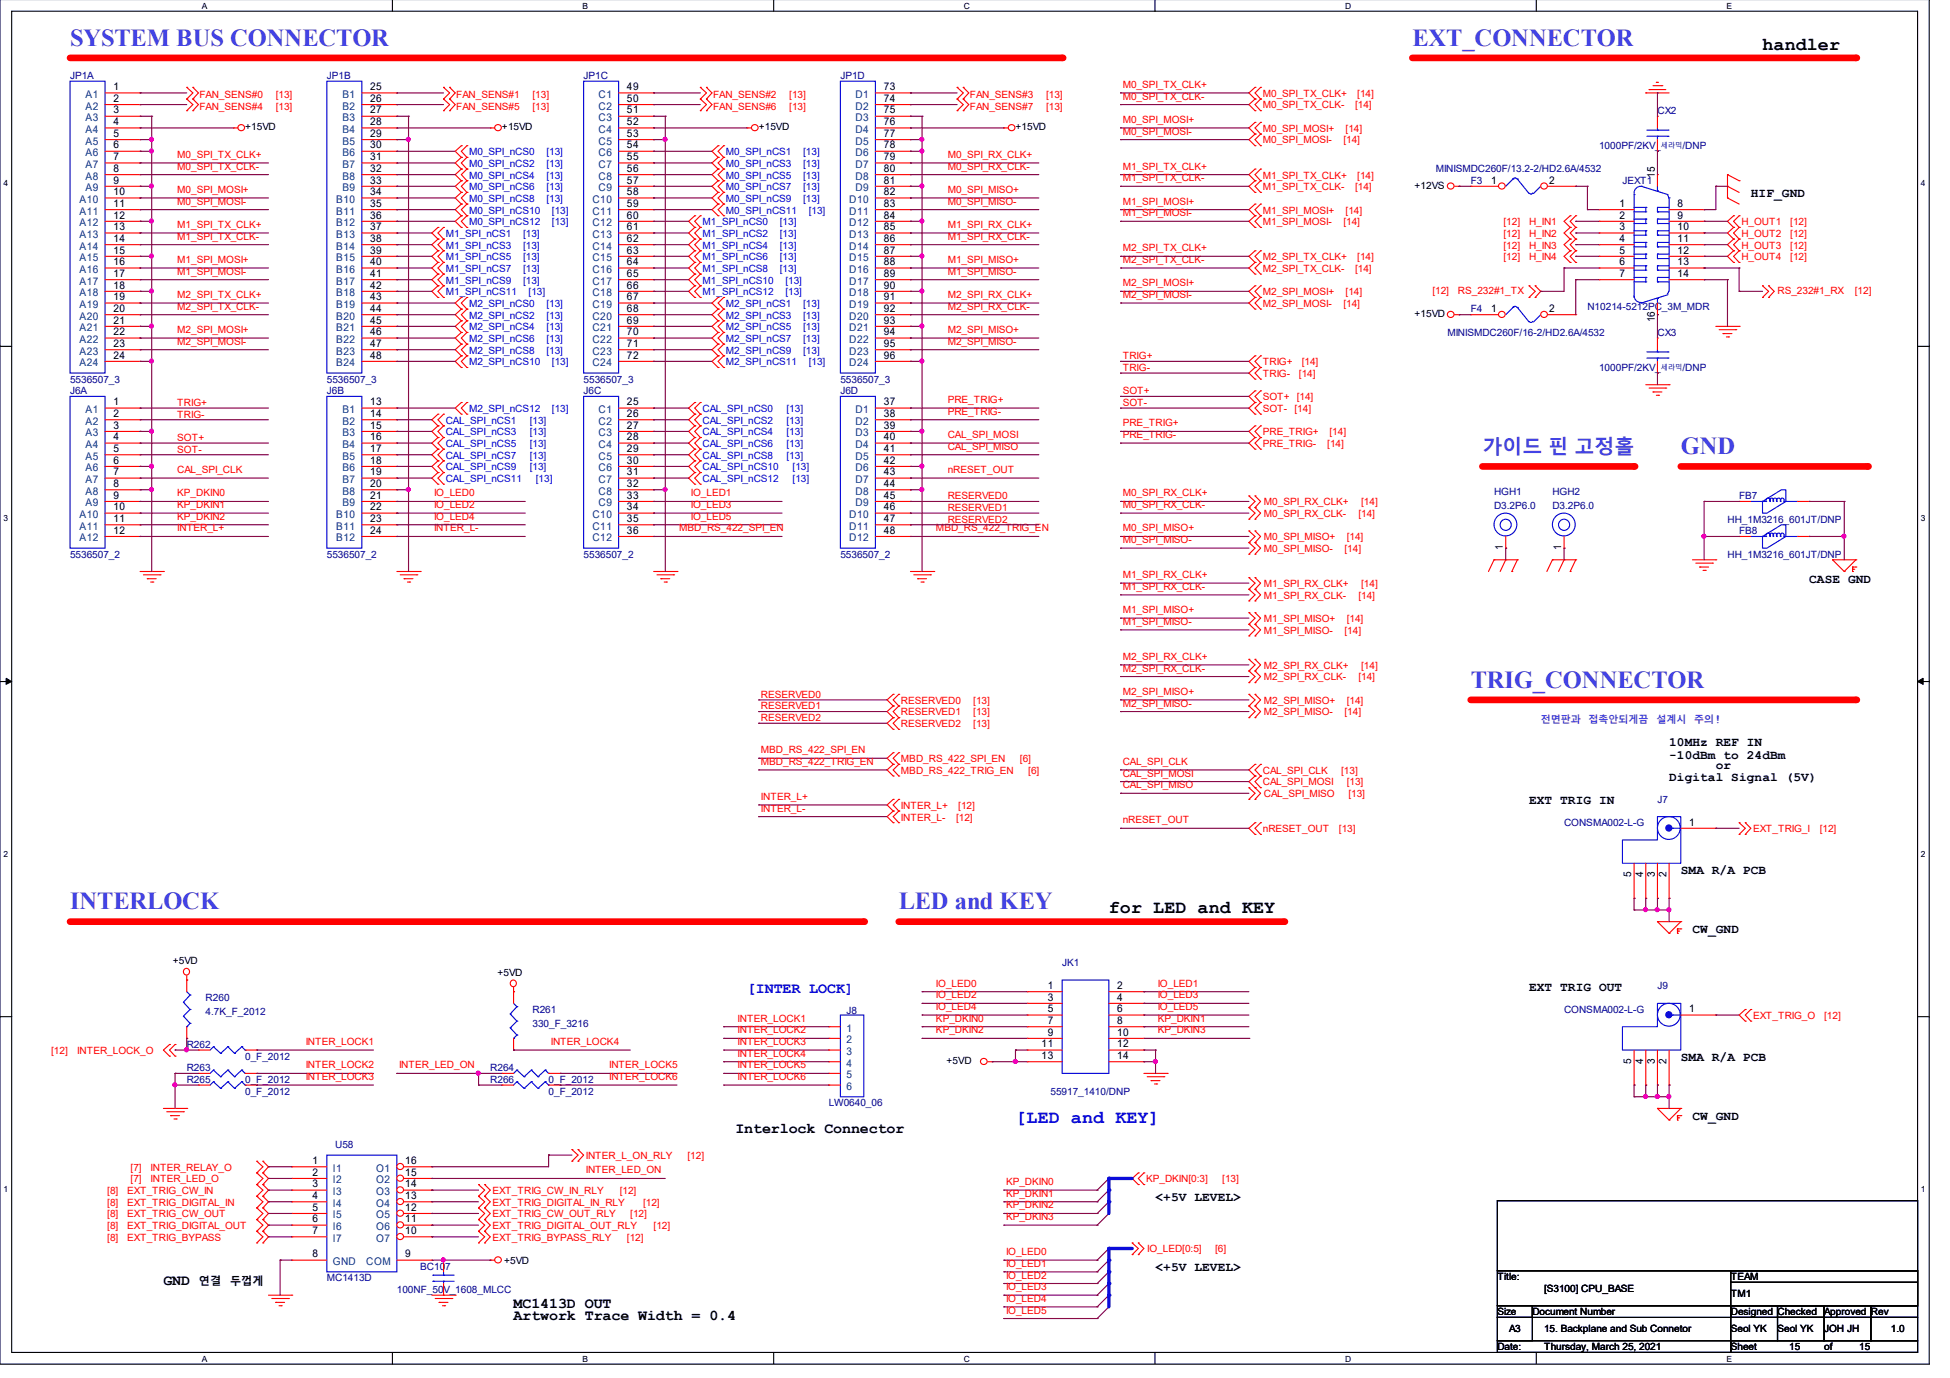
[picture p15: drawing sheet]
<svg xmlns="http://www.w3.org/2000/svg" width="297mm" height="210mm" viewBox="0 0 297 210" stroke-linecap="round" stroke-linejoin="round" font-family="sans-serif">
<defs><g id="words">
<g font-size="3.7" fill="#8000ff">
<text x="10.7" y="7">SYSTEM BUS CONNECTOR</text>
<text x="215.1" y="7">EXT_CONNECTOR</text>
<text x="256" y="69.2">GND</text>
<text x="224" y="104.7">TRIG_CONNECTOR</text>
<text x="10.7" y="138.5">INTERLOCK</text>
<text x="136.9" y="138.5">LED and KEY</text>
</g>
<text font-size="3" fill="#8000ff" x="225.8" y="69.1">가이드 핀 고정홀</text>
<g font-size="2.8">
<text x="268.5" y="7.5">handler</text>
<text x="168.9" y="139.1">for LED and KEY</text>
</g>
<text font-size="2.8" fill="#00f" x="154.7" y="171.1">[LED and KEY]</text>
<text font-size="2.3" fill="#00f" x="113.8" y="151.2">[INTER LOCK]</text>
<g font-size="2.3">
<text x="112" y="172.6">Interlock Connector</text>
<text x="24.9" y="195.7">GND</text>
<text x="78.2" y="201">Artwork Trace Width = 0.4</text>
<text x="78.2" y="199.2">MC1413D OUT</text>
</g>
<g font-size="1.9">
<text x="266.7" y="30.1">HIF_GND</text>
<text x="275.6" y="88.7">CASE GND</text>
<text x="254.3" y="113.6">10MHz REF IN</text>
<text x="254.3" y="115.6">-10dBm to 24dBm</text>
<text x="254.3" y="119">Digital Signal (5V)</text>
<text x="261.4" y="117.2">or</text>
<text x="232.9" y="122.5">EXT TRIG IN</text>
<text x="256" y="133.2">SMA R/A PCB</text>
<text x="257.8" y="142.1">CW_GND</text>
<text x="232.9" y="151">EXT TRIG OUT</text>
<text x="256" y="161.6">SMA R/A PCB</text>
<text x="257.8" y="170.5">CW_GND</text>
<text x="176" y="183">&lt;+5V LEVEL&gt;</text>
<text x="176" y="193.6">&lt;+5V LEVEL&gt;</text>
</g>
<text font-size="1.9" fill="#8000ff" x="261.1" y="110.1">!</text>
<g font-size="1.7">
<text x="30.3" y="195.7">연결</text>
<text x="35.1" y="195.7">두껍게</text>
</g>
<g font-size="1.6" fill="#004080">
<text x="13" y="14.9">A1</text>
<text x="13" y="16.7">A2</text>
<text x="52.2" y="14.9">B1</text>
<text x="52.2" y="16.7">B2</text>
<text x="91.2" y="14.9">C1</text>
<text x="91.2" y="16.7">C2</text>
<text x="130.3" y="14.9">D1</text>
<text x="130.3" y="16.7">D2</text>
<text x="13" y="18.5">A3</text>
<text x="13" y="20.2">A4</text>
<text x="13" y="22">A5</text>
<text x="13" y="23.8">A6</text>
<text x="52.2" y="18.5">B3</text>
<text x="52.2" y="20.2">B4</text>
<text x="52.2" y="22">B5</text>
<text x="52.2" y="23.8">B6</text>
<text x="91.2" y="18.5">C3</text>
<text x="91.2" y="20.2">C4</text>
<text x="91.2" y="22">C5</text>
<text x="91.2" y="23.8">C6</text>
<text x="130.3" y="18.5">D3</text>
<text x="130.3" y="20.2">D4</text>
<text x="130.3" y="22">D5</text>
<text x="130.3" y="23.8">D6</text>
<text x="13" y="25.6">A7</text>
<text x="13" y="27.4">A8</text>
<text x="13" y="29.1">A9</text>
<text x="52.2" y="25.6">B7</text>
<text x="52.2" y="27.4">B8</text>
<text x="52.2" y="29.1">B9</text>
<text x="91.2" y="25.6">C7</text>
<text x="91.2" y="27.4">C8</text>
<text x="91.2" y="29.1">C9</text>
<text x="130.3" y="25.6">D7</text>
<text x="130.3" y="27.4">D8</text>
<text x="130.3" y="29.1">D9</text>
<text x="12.1" y="30.9">A10</text>
<text x="12.1" y="32.7">A11</text>
<text x="12.1" y="34.5">A12</text>
<text x="51.2" y="30.9">B10</text>
<text x="51.2" y="32.7">B11</text>
<text x="51.2" y="34.5">B12</text>
<text x="90.3" y="30.9">C10</text>
<text x="90.3" y="32.7">C11</text>
<text x="90.3" y="34.5">C12</text>
<text x="129.4" y="30.9">D10</text>
<text x="129.4" y="32.7">D11</text>
<text x="129.4" y="34.5">D12</text>
<text x="12.1" y="36.3">A13</text>
<text x="12.1" y="38">A14</text>
<text x="12.1" y="39.8">A15</text>
<text x="12.1" y="41.6">A16</text>
<text x="51.2" y="36.3">B13</text>
<text x="51.2" y="38">B14</text>
<text x="51.2" y="39.8">B15</text>
<text x="51.2" y="41.6">B16</text>
<text x="90.3" y="36.3">C13</text>
<text x="90.3" y="38">C14</text>
<text x="90.3" y="39.8">C15</text>
<text x="90.3" y="41.6">C16</text>
<text x="129.4" y="36.3">D13</text>
<text x="129.4" y="38">D14</text>
<text x="129.4" y="39.8">D15</text>
<text x="129.4" y="41.6">D16</text>
<text x="12.1" y="43.4">A17</text>
<text x="12.1" y="45.1">A18</text>
<text x="12.1" y="46.9">A19</text>
<text x="51.2" y="43.4">B17</text>
<text x="51.2" y="45.1">B18</text>
<text x="51.2" y="46.9">B19</text>
<text x="90.3" y="43.4">C17</text>
<text x="90.3" y="45.1">C18</text>
<text x="90.3" y="46.9">C19</text>
<text x="129.4" y="43.4">D17</text>
<text x="129.4" y="45.1">D18</text>
<text x="129.4" y="46.9">D19</text>
<text x="12.1" y="48.7">A20</text>
<text x="12.1" y="50.5">A21</text>
<text x="12.1" y="52.3">A22</text>
<text x="51.2" y="48.7">B20</text>
<text x="51.2" y="50.5">B21</text>
<text x="51.2" y="52.3">B22</text>
<text x="90.3" y="48.7">C20</text>
<text x="90.3" y="50.5">C21</text>
<text x="90.3" y="52.3">C22</text>
<text x="129.4" y="48.7">D20</text>
<text x="129.4" y="50.5">D21</text>
<text x="129.4" y="52.3">D22</text>
<text x="12.1" y="54">A23</text>
<text x="12.1" y="55.8">A24</text>
<text x="51.2" y="54">B23</text>
<text x="51.2" y="55.8">B24</text>
<text x="90.3" y="54">C23</text>
<text x="90.3" y="55.8">C24</text>
<text x="129.4" y="54">D23</text>
<text x="129.4" y="55.8">D24</text>
<text x="13" y="62.9">A1</text>
<text x="13" y="64.7">A2</text>
<text x="52.2" y="62.9">B1</text>
<text x="52.2" y="64.7">B2</text>
<text x="91.2" y="62.9">C1</text>
<text x="91.2" y="64.7">C2</text>
<text x="130.3" y="62.9">D1</text>
<text x="130.3" y="64.7">D2</text>
<text x="13" y="66.5">A3</text>
<text x="13" y="68.3">A4</text>
<text x="13" y="70">A5</text>
<text x="13" y="71.8">A6</text>
<text x="52.2" y="66.5">B3</text>
<text x="52.2" y="68.3">B4</text>
<text x="52.2" y="70">B5</text>
<text x="52.2" y="71.8">B6</text>
<text x="91.2" y="66.5">C3</text>
<text x="91.2" y="68.3">C4</text>
<text x="91.2" y="70">C5</text>
<text x="91.2" y="71.8">C6</text>
<text x="130.3" y="66.5">D3</text>
<text x="130.3" y="68.3">D4</text>
<text x="130.3" y="70">D5</text>
<text x="130.3" y="71.8">D6</text>
<text x="13" y="73.6">A7</text>
<text x="13" y="75.4">A8</text>
<text x="13" y="77.1">A9</text>
<text x="52.2" y="73.6">B7</text>
<text x="52.2" y="75.4">B8</text>
<text x="52.2" y="77.1">B9</text>
<text x="91.2" y="73.6">C7</text>
<text x="91.2" y="75.4">C8</text>
<text x="91.2" y="77.1">C9</text>
<text x="130.3" y="73.6">D7</text>
<text x="130.3" y="75.4">D8</text>
<text x="130.3" y="77.1">D9</text>
<text x="12.1" y="78.9">A10</text>
<text x="12.1" y="80.7">A11</text>
<text x="12.1" y="82.5">A12</text>
<text x="51.2" y="78.9">B10</text>
<text x="51.2" y="80.7">B11</text>
<text x="51.2" y="82.5">B12</text>
<text x="90.3" y="78.9">C10</text>
<text x="90.3" y="80.7">C11</text>
<text x="90.3" y="82.5">C12</text>
<text x="129.4" y="78.9">D10</text>
<text x="129.4" y="80.7">D11</text>
<text x="129.4" y="82.5">D12</text>
<text x="128.9" y="157.2">1</text>
<text x="128.9" y="158.9">2</text>
<text x="128.9" y="160.7">3</text>
<text x="128.9" y="162.5">4</text>
<text x="128.9" y="164.3">5</text>
<text x="128.9" y="166">6</text>
<text x="50.7" y="178.5">I1</text>
<text x="57.3" y="178.5">O1</text>
<text x="50.7" y="180.3">I2</text>
<text x="50.7" y="182">I3</text>
<text x="50.7" y="183.8">I4</text>
<text x="50.7" y="185.6">I5</text>
<text x="57.3" y="180.3">O2</text>
<text x="57.3" y="182">O3</text>
<text x="57.3" y="183.8">O4</text>
<text x="57.3" y="185.6">O5</text>
<text x="50.7" y="187.4">I6</text>
<text x="50.7" y="189.2">I7</text>
<text x="57.3" y="187.4">O6</text>
<text x="57.3" y="189.2">O7</text>
<text x="50.7" y="192.7">GND</text>
<text x="55.8" y="192.7">COM</text>
</g>
<g font-size="1.6">
<text x="17.3" y="13.7">1</text>
<text x="17.3" y="15.5">2</text>
<text x="17.3" y="17.3">3</text>
<text x="56.4" y="13.7">25</text>
<text x="56.4" y="15.5">26</text>
<text x="56.4" y="17.3">27</text>
<text x="95.5" y="13.7">49</text>
<text x="95.5" y="15.5">50</text>
<text x="95.5" y="17.3">51</text>
<text x="134.6" y="13.7">73</text>
<text x="134.6" y="15.5">74</text>
<text x="134.6" y="17.3">75</text>
<text x="17.3" y="19.1">4</text>
<text x="17.3" y="20.8">5</text>
<text x="17.3" y="22.6">6</text>
<text x="56.4" y="19.1">28</text>
<text x="56.4" y="20.8">29</text>
<text x="56.4" y="22.6">30</text>
<text x="95.5" y="19.1">52</text>
<text x="95.5" y="20.8">53</text>
<text x="95.5" y="22.6">54</text>
<text x="134.6" y="19.1">76</text>
<text x="134.6" y="20.8">77</text>
<text x="134.6" y="22.6">78</text>
<text x="17.3" y="24.4">7</text>
<text x="17.3" y="26.2">8</text>
<text x="17.3" y="28">9</text>
<text x="17.3" y="29.7">10</text>
<text x="56.4" y="24.4">31</text>
<text x="56.4" y="26.2">32</text>
<text x="56.4" y="28">33</text>
<text x="56.4" y="29.7">34</text>
<text x="95.5" y="24.4">55</text>
<text x="95.5" y="26.2">56</text>
<text x="95.5" y="28">57</text>
<text x="95.5" y="29.7">58</text>
<text x="134.6" y="24.4">79</text>
<text x="134.6" y="26.2">80</text>
<text x="134.6" y="28">81</text>
<text x="134.6" y="29.7">82</text>
<text x="227.2" y="28">1</text>
<text x="236" y="28">2</text>
<text x="252.1" y="27.1" transform="rotate(-90 252.1 27.1)">15</text>
<text x="17.3" y="31.5">11</text>
<text x="17.3" y="33.3">12</text>
<text x="17.3" y="35.1">13</text>
<text x="56.4" y="31.5">35</text>
<text x="56.4" y="33.3">36</text>
<text x="56.4" y="35.1">37</text>
<text x="95.5" y="31.5">59</text>
<text x="95.5" y="33.3">60</text>
<text x="95.5" y="35.1">61</text>
<text x="134.6" y="31.5">83</text>
<text x="134.6" y="33.3">84</text>
<text x="134.6" y="35.1">85</text>
<text x="246.7" y="31.5">1</text>
<text x="246.7" y="33.3">2</text>
<text x="246.7" y="35.1">3</text>
<text x="255.5" y="33.3">9</text>
<text x="255.5" y="35.1">10</text>
<text x="255.5" y="31.5">8</text>
<text x="17.3" y="36.8">14</text>
<text x="17.3" y="38.6">15</text>
<text x="17.3" y="40.4">16</text>
<text x="56.4" y="36.8">38</text>
<text x="56.4" y="38.6">39</text>
<text x="56.4" y="40.4">40</text>
<text x="95.5" y="36.8">62</text>
<text x="95.5" y="38.6">63</text>
<text x="95.5" y="40.4">64</text>
<text x="134.6" y="36.8">86</text>
<text x="134.6" y="38.6">87</text>
<text x="134.6" y="40.4">88</text>
<text x="246.7" y="36.8">4</text>
<text x="246.7" y="38.6">5</text>
<text x="246.7" y="40.4">6</text>
<text x="255.5" y="38.6">12</text>
<text x="255.5" y="40.4">13</text>
<text x="255.5" y="36.8">11</text>
<text x="17.3" y="42.2">17</text>
<text x="17.3" y="44">18</text>
<text x="17.3" y="45.7">19</text>
<text x="17.3" y="47.5">20</text>
<text x="56.4" y="42.2">41</text>
<text x="56.4" y="44">42</text>
<text x="56.4" y="45.7">43</text>
<text x="56.4" y="47.5">44</text>
<text x="95.5" y="42.2">65</text>
<text x="95.5" y="44">66</text>
<text x="95.5" y="45.7">67</text>
<text x="95.5" y="47.5">68</text>
<text x="134.6" y="42.2">89</text>
<text x="134.6" y="44">90</text>
<text x="134.6" y="45.7">91</text>
<text x="134.6" y="47.5">92</text>
<text x="227.2" y="47.5">1</text>
<text x="236" y="47.5">2</text>
<text x="246.7" y="42.2">7</text>
<text x="255.5" y="42.2">14</text>
<text x="17.3" y="49.3">21</text>
<text x="17.3" y="51.1">22</text>
<text x="17.3" y="52.8">23</text>
<text x="56.4" y="49.3">45</text>
<text x="56.4" y="51.1">46</text>
<text x="56.4" y="52.8">47</text>
<text x="95.5" y="49.3">69</text>
<text x="95.5" y="51.1">70</text>
<text x="95.5" y="52.8">71</text>
<text x="134.6" y="49.3">93</text>
<text x="134.6" y="51.1">94</text>
<text x="134.6" y="52.8">95</text>
<text x="252.1" y="49.1" transform="rotate(-90 252.1 49.1)">16</text>
<text x="17.3" y="54.6">24</text>
<text x="56.4" y="54.6">48</text>
<text x="95.5" y="54.6">72</text>
<text x="134.6" y="54.6">96</text>
<text x="17.3" y="61.7">1</text>
<text x="17.3" y="63.5">2</text>
<text x="17.3" y="65.3">3</text>
<text x="56.4" y="61.7">13</text>
<text x="56.4" y="63.5">14</text>
<text x="56.4" y="65.3">15</text>
<text x="95.5" y="61.7">25</text>
<text x="95.5" y="63.5">26</text>
<text x="95.5" y="65.3">27</text>
<text x="134.6" y="61.7">37</text>
<text x="134.6" y="63.5">38</text>
<text x="134.6" y="65.3">39</text>
<text x="17.3" y="67.1">4</text>
<text x="17.3" y="68.8">5</text>
<text x="17.3" y="70.6">6</text>
<text x="56.4" y="67.1">16</text>
<text x="56.4" y="68.8">17</text>
<text x="56.4" y="70.6">18</text>
<text x="95.5" y="67.1">28</text>
<text x="95.5" y="68.8">29</text>
<text x="95.5" y="70.6">30</text>
<text x="134.6" y="67.1">40</text>
<text x="134.6" y="68.8">41</text>
<text x="134.6" y="70.6">42</text>
<text x="17.3" y="72.4">7</text>
<text x="17.3" y="74.2">8</text>
<text x="17.3" y="76">9</text>
<text x="17.3" y="77.7">10</text>
<text x="56.4" y="72.4">19</text>
<text x="56.4" y="74.2">20</text>
<text x="56.4" y="76">21</text>
<text x="56.4" y="77.7">22</text>
<text x="95.5" y="72.4">31</text>
<text x="95.5" y="74.2">32</text>
<text x="95.5" y="76">33</text>
<text x="95.5" y="77.7">34</text>
<text x="134.6" y="72.4">43</text>
<text x="134.6" y="74.2">44</text>
<text x="134.6" y="76">45</text>
<text x="134.6" y="77.7">46</text>
<text x="17.3" y="79.5">11</text>
<text x="17.3" y="81.3">12</text>
<text x="56.4" y="79.5">23</text>
<text x="56.4" y="81.3">24</text>
<text x="95.5" y="79.5">35</text>
<text x="95.5" y="81.3">36</text>
<text x="134.6" y="79.5">47</text>
<text x="134.6" y="81.3">48</text>
<text x="228.9" y="83.8" transform="rotate(-90 228.9 83.8)">1</text>
<text x="237.8" y="83.8" transform="rotate(-90 237.8 83.8)">1</text>
<text x="257.3" y="125.7">1</text>
<text x="248.5" y="133.6" transform="rotate(-90 248.5 133.6)">5</text>
<text x="250.3" y="133.6" transform="rotate(-90 250.3 133.6)">4</text>
<text x="252.1" y="133.6" transform="rotate(-90 252.1 133.6)">3</text>
<text x="253.8" y="133.6" transform="rotate(-90 253.8 133.6)">2</text>
<text x="159.6" y="150.6">1</text>
<text x="159.6" y="152.4">3</text>
<text x="159.6" y="154.2">5</text>
<text x="159.6" y="156">7</text>
<text x="170.2" y="150.6">2</text>
<text x="170.2" y="152.4">4</text>
<text x="170.2" y="154.2">6</text>
<text x="170.2" y="156">8</text>
<text x="257.3" y="154.2">1</text>
<text x="158.7" y="159.5">11</text>
<text x="158.7" y="161.3">13</text>
<text x="159.6" y="157.7">9</text>
<text x="170.2" y="157.7">10</text>
<text x="170.2" y="159.5">12</text>
<text x="170.2" y="161.3">14</text>
<text x="248.5" y="162.1" transform="rotate(-90 248.5 162.1)">5</text>
<text x="250.3" y="162.1" transform="rotate(-90 250.3 162.1)">4</text>
<text x="252.1" y="162.1" transform="rotate(-90 252.1 162.1)">3</text>
<text x="253.8" y="162.1" transform="rotate(-90 253.8 162.1)">2</text>
<text x="47.6" y="177.3">1</text>
<text x="47.6" y="179.1">2</text>
<text x="61.7" y="177.3">16</text>
<text x="61.7" y="179.1">15</text>
<text x="47.6" y="180.9">3</text>
<text x="47.6" y="182.6">4</text>
<text x="47.6" y="184.4">5</text>
<text x="61.7" y="180.9">14</text>
<text x="61.7" y="182.6">13</text>
<text x="61.7" y="184.4">12</text>
<text x="47.6" y="186.2">6</text>
<text x="47.6" y="188">7</text>
<text x="47.6" y="191.5">8</text>
<text x="61.7" y="186.2">11</text>
<text x="61.7" y="188">10</text>
<text x="61.7" y="191.5">9</text>
</g>
<g font-size="1.5" fill="#000080">
<text x="10.7" y="12">JP1A</text>
<text x="49.8" y="12">JP1B</text>
<text x="88.9" y="12">JP1C</text>
<text x="128" y="12">JP1D</text>
<text x="252.5" y="17.4">CX2</text>
<text x="243.6" y="22.7">1000PF/2KV_</text>
<text x="256.3" y="22.7">/DNP</text>
<text x="218.7" y="26.3">MINISMDC260F/13.2-2/HD2.6A/4532</text>
<text x="224" y="28">F3</text>
<text x="247.1" y="28">JEXT1</text>
<text x="224" y="47.6">F4</text>
<text x="241.8" y="47.3">N10214-5212PC_3M_MDR</text>
<text x="220.5" y="51.2">MINISMDC260F/16-2/HD2.6A/4532</text>
<text x="252.5" y="51.2">CX3</text>
<text x="10.7" y="58.3">5536507_3</text>
<text x="49.8" y="58.3">5536507_3</text>
<text x="88.9" y="58.3">5536507_3</text>
<text x="128" y="58.3">5536507_3</text>
<text x="243.6" y="56.5">1000PF/2KV_</text>
<text x="256.3" y="56.5">/DNP</text>
<text x="10.7" y="60">J6A</text>
<text x="49.8" y="60">J6B</text>
<text x="88.9" y="60">J6C</text>
<text x="128" y="60">J6D</text>
<text x="227.6" y="75.4">HGH1</text>
<text x="227.6" y="77.5">D3.2P6.0</text>
<text x="236.5" y="75.4">HGH2</text>
<text x="236.5" y="77.5">D3.2P6.0</text>
<text x="264.9" y="76">FB7</text>
<text x="263.1" y="79.6">HH_1M3216_601JT/DNP</text>
<text x="264.9" y="81.4">FB8</text>
<text x="10.7" y="84.9">5536507_2</text>
<text x="49.8" y="84.9">5536507_2</text>
<text x="88.9" y="84.9">5536507_2</text>
<text x="128" y="84.9">5536507_2</text>
<text x="263.1" y="84.9">HH_1M3216_601JT/DNP</text>
<text x="238.3" y="125.8">CONSMA002-L-G</text>
<text x="252.5" y="122.3">J7</text>
<text x="161.8" y="147.2">JK1</text>
<text x="31.3" y="152.5">R260</text>
<text x="31.3" y="154.6">4.7K_F_2012</text>
<text x="81.1" y="154.3">R261</text>
<text x="128.9" y="154.4">J8</text>
<text x="238.3" y="154.3">CONSMA002-L-G</text>
<text x="252.5" y="150.7">J9</text>
<text x="28.4" y="159.6">R262</text>
<text x="37.3" y="161.4">0_F_2012</text>
<text x="81.1" y="156.4">330_F_3216</text>
<text x="28.4" y="163.2">R263</text>
<text x="28.4" y="164.9">R265</text>
<text x="37.3" y="164.9">0_F_2012</text>
<text x="37.3" y="166.7">0_F_2012</text>
<text x="74.7" y="163.2">R264</text>
<text x="74.7" y="164.9">R266</text>
<text x="83.6" y="164.9">0_F_2012</text>
<text x="83.6" y="166.7">0_F_2012</text>
<text x="160" y="166.7">55917_1410/DNP</text>
<text x="126.2" y="168.5">LW0640_06</text>
<text x="51.1" y="174.9">U58</text>
<text x="49.8" y="195.2">MC1413D</text>
<text x="60.5" y="196.9">100NF_50V_1608_MLCC</text>
<text x="64" y="193.4">BC107</text>
</g>
<g font-size="1.5" fill="#f00">
<text x="30.4" y="14.9">FAN_SENS#0</text>
<text x="30.4" y="16.7">FAN_SENS#4</text>
<text x="42" y="14.9">[13]</text>
<text x="42" y="16.7">[13]</text>
<text x="69.5" y="14.9">FAN_SENS#1</text>
<text x="69.5" y="16.7">FAN_SENS#5</text>
<text x="81.1" y="14.9">[13]</text>
<text x="81.1" y="16.7">[13]</text>
<text x="108.6" y="14.9">FAN_SENS#2</text>
<text x="108.6" y="16.7">FAN_SENS#6</text>
<text x="120.2" y="14.9">[13]</text>
<text x="120.2" y="16.7">[13]</text>
<text x="147.7" y="14.9">FAN_SENS#3</text>
<text x="147.7" y="16.7">FAN_SENS#7</text>
<text x="159.3" y="14.9">[13]</text>
<text x="159.3" y="16.7">[13]</text>
<text x="171" y="13.4">M0_SPI_TX_CLK+</text>
<text x="171" y="15.2">M0_SPI_TX_CLK-</text>
<text x="192.4" y="14.7">M0_SPI_TX_CLK+</text>
<text x="192.4" y="16.5">M0_SPI_TX_CLK-</text>
<text x="206.4" y="16.5">[14]</text>
<text x="206.8" y="14.7">[14]</text>
<text x="171" y="18.7">M0_SPI_MOSI+</text>
<text x="171" y="20.5">M0_SPI_MOSI-</text>
<text x="192.4" y="20.1">M0_SPI_MOSI+</text>
<text x="192.4" y="21.9">M0_SPI_MOSI-</text>
<text x="204.6" y="21.9">[14]</text>
<text x="205" y="20.1">[14]</text>
<text x="27" y="24.1">M0_SPI_TX_CLK+</text>
<text x="27" y="25.8">M0_SPI_TX_CLK-</text>
<text x="27" y="29.4">M0_SPI_MOSI+</text>
<text x="144.4" y="24.1">M0_SPI_RX_CLK+</text>
<text x="144.4" y="25.8">M0_SPI_RX_CLK-</text>
<text x="144.4" y="29.4">M0_SPI_MISO+</text>
<text x="171" y="25.8">M1_SPI_TX_CLK+</text>
<text x="171" y="27.6">M1_SPI_TX_CLK-</text>
<text x="192.4" y="27.2">M1_SPI_TX_CLK+</text>
<text x="192.4" y="29">M1_SPI_TX_CLK-</text>
<text x="206.4" y="29">[14]</text>
<text x="206.8" y="27.2">[14]</text>
<text x="27" y="31.2">M0_SPI_MOSI-</text>
<text x="27" y="34.7">M1_SPI_TX_CLK+</text>
<text x="144.4" y="31.2">M0_SPI_MISO-</text>
<text x="144.4" y="34.7">M1_SPI_RX_CLK+</text>
<text x="171" y="31.2">M1_SPI_MOSI+</text>
<text x="171" y="32.9">M1_SPI_MOSI-</text>
<text x="192.4" y="32.5">M1_SPI_MOSI+</text>
<text x="192.4" y="34.3">M1_SPI_MOSI-</text>
<text x="204.6" y="34.3">[14]</text>
<text x="205" y="32.5">[14]</text>
<text x="229" y="34.3">[12]</text>
<text x="232.9" y="34.3">H_IN1</text>
<text x="265.3" y="34.3">H_OUT1</text>
<text x="272.7" y="34.3">[12]</text>
<text x="27" y="36.5">M1_SPI_TX_CLK-</text>
<text x="27" y="40.1">M1_SPI_MOSI+</text>
<text x="27" y="41.8">M1_SPI_MOSI-</text>
<text x="144.4" y="36.5">M1_SPI_RX_CLK-</text>
<text x="144.4" y="40.1">M1_SPI_MISO+</text>
<text x="144.4" y="41.8">M1_SPI_MISO-</text>
<text x="171" y="40.1">M2_SPI_TX_CLK-</text>
<text x="171" y="38.3">M2_SPI_TX_CLK+</text>
<text x="192.4" y="39.6">M2_SPI_TX_CLK+</text>
<text x="192.4" y="41.4">M2_SPI_TX_CLK-</text>
<text x="206.4" y="41.4">[14]</text>
<text x="206.8" y="39.6">[14]</text>
<text x="229" y="36.1">[12]</text>
<text x="229" y="37.9">[12]</text>
<text x="229" y="39.6">[12]</text>
<text x="232.9" y="36.1">H_IN2</text>
<text x="232.9" y="37.9">H_IN3</text>
<text x="232.9" y="39.6">H_IN4</text>
<text x="265.3" y="36.1">H_OUT2</text>
<text x="265.3" y="37.9">H_OUT3</text>
<text x="265.3" y="39.6">H_OUT4</text>
<text x="272.7" y="36.1">[12]</text>
<text x="272.7" y="37.9">[12]</text>
<text x="272.7" y="39.6">[12]</text>
<text x="27" y="47.2">M2_SPI_TX_CLK-</text>
<text x="27" y="45.4">M2_SPI_TX_CLK+</text>
<text x="144.4" y="47.2">M2_SPI_RX_CLK-</text>
<text x="144.4" y="45.4">M2_SPI_RX_CLK+</text>
<text x="171" y="43.6">M2_SPI_MOSI+</text>
<text x="171" y="45.4">M2_SPI_MOSI-</text>
<text x="192.4" y="45">M2_SPI_MOSI+</text>
<text x="192.4" y="46.8">M2_SPI_MOSI-</text>
<text x="204.6" y="46.8">[14]</text>
<text x="205" y="45">[14]</text>
<text x="218.2" y="44.7">[12]</text>
<text x="222.1" y="44.7">RS_232#1_TX</text>
<text x="270.8" y="44.7">RS_232#1_RX</text>
<text x="282.5" y="44.7">[12]</text>
<text x="27" y="50.7">M2_SPI_MOSI+</text>
<text x="27" y="52.5">M2_SPI_MOSI-</text>
<text x="144.4" y="50.7">M2_SPI_MISO+</text>
<text x="144.4" y="52.5">M2_SPI_MISO-</text>
<text x="171" y="54.7">TRIG+</text>
<text x="171" y="56.5">TRIG-</text>
<text x="192.4" y="55.6">TRIG+</text>
<text x="192.4" y="57.4">TRIG-</text>
<text x="197.9" y="57.4">[14]</text>
<text x="198.3" y="55.6">[14]</text>
<text x="27" y="61.8">TRIG+</text>
<text x="27" y="63.6">TRIG-</text>
<text x="144.4" y="61.4">PRE_TRIG+</text>
<text x="144.4" y="63.2">PRE_TRIG-</text>
<text x="171" y="60">SOT+</text>
<text x="171" y="61.8">SOT-</text>
<text x="171" y="65">PRE_TRIG+</text>
<text x="192.4" y="61">SOT+ [14]</text>
<text x="192.4" y="62.8">SOT-</text>
<text x="197.2" y="62.8">[14]</text>
<text x="27" y="67.2">SOT+</text>
<text x="27" y="68.9">SOT-</text>
<text x="144.4" y="66.7">CAL_SPI_MOSI</text>
<text x="144.4" y="68.5">CAL_SPI_MISO</text>
<text x="171" y="66.7">PRE_TRIG-</text>
<text x="192.4" y="66.3">PRE_TRIG+</text>
<text x="192.4" y="68.1">PRE_TRIG-</text>
<text x="202.2" y="68.1">[14]</text>
<text x="202.5" y="66.3">[14]</text>
<text x="27" y="72.1">CAL_SPI_CLK</text>
<text x="27" y="75.6">KP_DKIN0</text>
<text x="27" y="77.4">KP_DKIN1</text>
<text x="66.1" y="75.6">IO_LED0</text>
<text x="66.1" y="77.4">IO_LED2</text>
<text x="105.2" y="75.6">IO_LED1</text>
<text x="105.2" y="77.4">IO_LED3</text>
<text x="144.4" y="72.1">nRESET_OUT</text>
<text x="144.4" y="76">RESERVED0</text>
<text x="144.4" y="77.8">RESERVED1</text>
<text x="171" y="75.6">M0_SPI_RX_CLK+</text>
<text x="171" y="77.4">M0_SPI_RX_CLK-</text>
<text x="192.5" y="77">M0_SPI_RX_CLK+</text>
<text x="207.3" y="77">[14]</text>
<text x="27" y="79.2">KP_DKIN2</text>
<text x="27" y="81">INTER_L+</text>
<text x="66.1" y="81">INTER_L-</text>
<text x="66.1" y="79.2">IO_LED4</text>
<text x="103.5" y="81">MBD_RS_422_SPI_EN</text>
<text x="105.2" y="79.2">IO_LED5</text>
<text x="142.6" y="81">MBD_RS_422_TRIG_EN</text>
<text x="144.4" y="79.6">RESERVED2</text>
<text x="171" y="81">M0_SPI_MISO+</text>
<text x="171" y="82.7">M0_SPI_MISO-</text>
<text x="192.5" y="78.8">M0_SPI_RX_CLK-</text>
<text x="192.5" y="82.3">M0_SPI_MISO+</text>
<text x="205.1" y="82.3">[14]</text>
<text x="206.9" y="78.8">[14]</text>
<text x="171" y="88.1">M1_SPI_RX_CLK+</text>
<text x="171" y="89.8">M1_SPI_RX_CLK-</text>
<text x="192.5" y="84.1">M0_SPI_MISO-</text>
<text x="192.5" y="89.4">M1_SPI_RX_CLK+</text>
<text x="204.8" y="84.1">[14]</text>
<text x="207.3" y="89.4">[14]</text>
<text x="171" y="93.4">M1_SPI_MISO+</text>
<text x="171" y="95.2">M1_SPI_MISO-</text>
<text x="192.5" y="91.2">M1_SPI_RX_CLK-</text>
<text x="192.5" y="94.8">M1_SPI_MISO+</text>
<text x="205.1" y="94.8">[14]</text>
<text x="206.9" y="91.2">[14]</text>
<text x="171" y="100.5">M2_SPI_RX_CLK+</text>
<text x="192.5" y="96.5">M1_SPI_MISO-</text>
<text x="192.5" y="101.9">M2_SPI_RX_CLK+</text>
<text x="204.8" y="96.5">[14]</text>
<text x="207.3" y="101.9">[14]</text>
<text x="115.9" y="106.3">RESERVED0</text>
<text x="137.2" y="107.2">RESERVED0</text>
<text x="148.3" y="107.2">[13]</text>
<text x="171" y="102.3">M2_SPI_RX_CLK-</text>
<text x="171" y="105.8">M2_SPI_MISO+</text>
<text x="171" y="107.6">M2_SPI_MISO-</text>
<text x="192.5" y="103.6">M2_SPI_RX_CLK-</text>
<text x="192.5" y="107.2">M2_SPI_MISO+</text>
<text x="205.1" y="107.2">[14]</text>
<text x="206.9" y="103.6">[14]</text>
<text x="115.9" y="108">RESERVED1</text>
<text x="115.9" y="109.8">RESERVED2</text>
<text x="137.2" y="109">RESERVED1</text>
<text x="137.2" y="110.8">RESERVED2</text>
<text x="148.3" y="109">[13]</text>
<text x="148.3" y="110.8">[13]</text>
<text x="192.5" y="109">M2_SPI_MISO-</text>
<text x="204.8" y="109">[14]</text>
<text x="115.9" y="114.7">MBD_RS_422_SPI_EN</text>
<text x="115.9" y="116.5">MBD_RS_422_TRIG_EN</text>
<text x="137.2" y="116.1">MBD_RS_422_SPI_EN</text>
<text x="137.2" y="117.9">MBD_RS_422_TRIG_EN</text>
<text x="155.4" y="116.1">[6]</text>
<text x="156.6" y="117.9">[6]</text>
<text x="171" y="118.3">CAL_SPI_MOSI</text>
<text x="171" y="116.5">CAL_SPI_CLK</text>
<text x="192.4" y="117.9">CAL_SPI_CLK</text>
<text x="192.4" y="119.6">CAL_SPI_MOSI</text>
<text x="204.3" y="117.9">[13]</text>
<text x="205.1" y="119.6">[13]</text>
<text x="115.9" y="121.8">INTER_L+</text>
<text x="115.9" y="123.6">INTER_L-</text>
<text x="137.2" y="123.2">INTER_L+</text>
<text x="137.2" y="125">INTER_L-</text>
<text x="145.6" y="125">[12]</text>
<text x="146" y="123.2">[12]</text>
<text x="171" y="125.4">nRESET_OUT</text>
<text x="171" y="120.1">CAL_SPI_MISO</text>
<text x="192.5" y="121.4">CAL_SPI_MISO</text>
<text x="205.4" y="121.4">[13]</text>
<text x="192.4" y="126.8">nRESET_OUT</text>
<text x="204" y="126.8">[13]</text>
<text x="267" y="126.8">EXT_TRIG_I</text>
<text x="277.2" y="126.8">[12]</text>
<text x="112.4" y="155.6">INTER_LOCK1</text>
<text x="142.6" y="150.3">IO_LED0</text>
<text x="142.6" y="152.1">IO_LED2</text>
<text x="142.6" y="153.9">IO_LED4</text>
<text x="142.6" y="155.6">KP_DKIN0</text>
<text x="176.4" y="150.3">IO_LED1</text>
<text x="176.4" y="152.1">IO_LED3</text>
<text x="176.4" y="153.9">IO_LED5</text>
<text x="176.4" y="155.6">KP_DKIN1</text>
<text x="267" y="155.2">EXT_TRIG_O</text>
<text x="277.9" y="155.2">[12]</text>
<text x="7.8" y="160.5">[12]</text>
<text x="11.8" y="160.5">INTER_LOCK_O</text>
<text x="46.6" y="159.2">INTER_LOCK1</text>
<text x="83.9" y="159.2">INTER_LOCK4</text>
<text x="112.4" y="157.4">INTER_LOCK2</text>
<text x="112.4" y="159.2">INTER_LOCK3</text>
<text x="112.4" y="161">INTER_LOCK4</text>
<text x="142.6" y="157.4">KP_DKIN2</text>
<text x="176.4" y="157.4">KP_DKIN3</text>
<text x="46.6" y="162.7">INTER_LOCK2</text>
<text x="46.6" y="164.5">INTER_LOCK3</text>
<text x="60.8" y="162.7">INTER_LED_ON</text>
<text x="92.8" y="162.7">INTER_LOCK5</text>
<text x="92.8" y="164.5">INTER_LOCK6</text>
<text x="112.4" y="162.7">INTER_LOCK5</text>
<text x="112.4" y="164.5">INTER_LOCK6</text>
<text x="19.9" y="178.3">[7]</text>
<text x="22.9" y="178.3">INTER_RELAY_O</text>
<text x="89.2" y="176.5">INTER_L_ON_RLY</text>
<text x="89.2" y="178.7">INTER_LED_ON</text>
<text x="104.7" y="176.5">[12]</text>
<text x="16.3" y="181.9">[8]</text>
<text x="16.3" y="183.7">[8]</text>
<text x="16.3" y="185.4">[8]</text>
<text x="19.4" y="181.9">EXT_TRIG_CW_IN</text>
<text x="19.4" y="183.7">EXT_TRIG_DIGITAL_IN</text>
<text x="19.4" y="185.4">EXT_TRIG_CW_OUT</text>
<text x="19.9" y="180.1">[7]</text>
<text x="22.9" y="180.1">INTER_LED_O</text>
<text x="75" y="181.9">EXT_TRIG_CW_IN_RLY</text>
<text x="75" y="183.7">EXT_TRIG_DIGITAL_IN_RLY</text>
<text x="75" y="185.4">EXT_TRIG_CW_OUT_RLY</text>
<text x="94.4" y="181.9">[12]</text>
<text x="96" y="185.4">[12]</text>
<text x="98" y="183.7">[12]</text>
<text x="153.2" y="180.5">KP_DKIN0</text>
<text x="153.2" y="182.3">KP_DKIN1</text>
<text x="153.2" y="184.1">KP_DKIN2</text>
<text x="153.2" y="185.9">KP_DKIN3</text>
<text x="174.6" y="180.1">KP_DKIN[0:3]</text>
<text x="186.2" y="180.1">[13]</text>
<text x="16.3" y="189">[8]</text>
<text x="16.3" y="187.2">[8]</text>
<text x="19.4" y="189">EXT_TRIG_BYPASS</text>
<text x="19.4" y="187.2">EXT_TRIG_DIGITAL_OUT</text>
<text x="75" y="189">EXT_TRIG_BYPASS_RLY</text>
<text x="75" y="187.2">EXT_TRIG_DIGITAL_OUT_RLY</text>
<text x="95.5" y="189">[12]</text>
<text x="99.6" y="187.2">[12]</text>
<text x="153.2" y="191.2">IO_LED0</text>
<text x="174.8" y="190.8">IO_LED[0:5]</text>
<text x="185.1" y="190.8">[6]</text>
<text x="153.2" y="193">IO_LED1</text>
<text x="153.2" y="194.7">IO_LED2</text>
<text x="153.2" y="196.5">IO_LED3</text>
<text x="153.2" y="198.3">IO_LED4</text>
<text x="153.2" y="200.1">IO_LED5</text>
</g>
<g font-size="1.5">
<text x="37.3" y="19.8">+15VD</text>
<text x="76.5" y="19.8">+15VD</text>
<text x="115.6" y="19.8">+15VD</text>
<text x="154.7" y="19.8">+15VD</text>
<text x="215.5" y="28.7">+12VS</text>
<text x="215.5" y="48.3">+15VD</text>
<text x="26.3" y="146.8">+5VD</text>
<text x="75.8" y="148.6">+5VD</text>
<text x="144.2" y="162.1">+5VD</text>
<text x="76.8" y="192.5">+5VD</text>
<text x="228.1" y="195">Title:</text>
<text x="235.2" y="196.8">[S3100] CPU_BASE</text>
<text x="263.7" y="195">TEAM</text>
<text x="263.7" y="197.6">TM1</text>
<text x="228.1" y="200.3">Size</text>
<text x="229.9" y="203">A3</text>
<text x="233.4" y="200.3">Document Number</text>
<text x="235.2" y="203">15. Backplane and Sub Connetor</text>
<text x="263.7" y="200.3">Designed Checked</text>
<text x="263.7" y="203">Seol YK</text>
<text x="270.8" y="203">Seol YK</text>
<text x="277.9" y="200.3">Approved Rev</text>
<text x="277.9" y="203">JOH JH</text>
<text x="288" y="203">1.0</text>
<text x="228.1" y="205.7">Date:</text>
<text x="235.2" y="205.7">Thursday, March 25, 2021</text>
<text x="263.7" y="205.7">Sheet</text>
<text x="272.5" y="205.7">15</text>
<text x="277.9" y="205.7">of</text>
<text x="283.2" y="205.7">15</text>
</g>
<g font-size="1.5" fill="#00f">
<text x="71.5" y="23.6">M0_SPI_nCS0</text>
<text x="83.2" y="23.6">[13]</text>
<text x="110.6" y="23.6">M0_SPI_nCS1</text>
<text x="122.3" y="23.6">[13]</text>
<text x="71.5" y="25.4">M0_SPI_nCS2</text>
<text x="71.5" y="27.2">M0_SPI_nCS4</text>
<text x="71.5" y="29">M0_SPI_nCS6</text>
<text x="83.2" y="25.4">[13]</text>
<text x="83.2" y="27.2">[13]</text>
<text x="83.2" y="29">[13]</text>
<text x="110.6" y="25.4">M0_SPI_nCS3</text>
<text x="110.6" y="27.2">M0_SPI_nCS5</text>
<text x="110.6" y="29">M0_SPI_nCS7</text>
<text x="122.3" y="25.4">[13]</text>
<text x="122.3" y="27.2">[13]</text>
<text x="122.3" y="29">[13]</text>
<text x="71.5" y="30.7">M0_SPI_nCS8</text>
<text x="71.5" y="32.5">M0_SPI_nCS10</text>
<text x="71.5" y="34.3">M0_SPI_nCS12</text>
<text x="83.2" y="30.7">[13]</text>
<text x="84.1" y="32.5">[13]</text>
<text x="84.1" y="34.3">[13]</text>
<text x="107" y="34.3">M1_SPI_nCS0</text>
<text x="110.6" y="30.7">M0_SPI_nCS9</text>
<text x="110.6" y="32.5">M0_SPI_nCS11</text>
<text x="118.8" y="34.3">[13]</text>
<text x="122.3" y="30.7">[13]</text>
<text x="123.2" y="32.5">[13]</text>
<text x="67.9" y="36.1">M1_SPI_nCS1</text>
<text x="67.9" y="37.9">M1_SPI_nCS3</text>
<text x="67.9" y="39.6">M1_SPI_nCS5</text>
<text x="67.9" y="41.4">M1_SPI_nCS7</text>
<text x="79.7" y="36.1">[13]</text>
<text x="79.7" y="37.9">[13]</text>
<text x="79.7" y="39.6">[13]</text>
<text x="79.7" y="41.4">[13]</text>
<text x="107" y="36.1">M1_SPI_nCS2</text>
<text x="107" y="37.9">M1_SPI_nCS4</text>
<text x="107" y="39.6">M1_SPI_nCS6</text>
<text x="107" y="41.4">M1_SPI_nCS8</text>
<text x="118.8" y="36.1">[13]</text>
<text x="118.8" y="37.9">[13]</text>
<text x="118.8" y="39.6">[13]</text>
<text x="118.8" y="41.4">[13]</text>
<text x="67.9" y="43.2">M1_SPI_nCS9</text>
<text x="67.9" y="45">M1_SPI_nCS11</text>
<text x="71.5" y="46.8">M2_SPI_nCS0</text>
<text x="79.7" y="43.2">[13]</text>
<text x="80.5" y="45">[13]</text>
<text x="83.2" y="46.8">[13]</text>
<text x="107" y="43.2">M1_SPI_nCS10</text>
<text x="107" y="45">M1_SPI_nCS12</text>
<text x="110.6" y="46.8">M2_SPI_nCS1</text>
<text x="119.6" y="43.2">[13]</text>
<text x="119.6" y="45">[13]</text>
<text x="122.3" y="46.8">[13]</text>
<text x="71.5" y="48.5">M2_SPI_nCS2</text>
<text x="71.5" y="50.3">M2_SPI_nCS4</text>
<text x="71.5" y="52.1">M2_SPI_nCS6</text>
<text x="71.5" y="53.9">M2_SPI_nCS8</text>
<text x="83.2" y="48.5">[13]</text>
<text x="83.2" y="50.3">[13]</text>
<text x="83.2" y="52.1">[13]</text>
<text x="83.2" y="53.9">[13]</text>
<text x="110.6" y="48.5">M2_SPI_nCS3</text>
<text x="110.6" y="50.3">M2_SPI_nCS5</text>
<text x="110.6" y="52.1">M2_SPI_nCS7</text>
<text x="110.6" y="53.9">M2_SPI_nCS9</text>
<text x="122.3" y="48.5">[13]</text>
<text x="122.3" y="50.3">[13]</text>
<text x="122.3" y="52.1">[13]</text>
<text x="122.3" y="53.9">[13]</text>
<text x="71.5" y="55.6">M2_SPI_nCS10</text>
<text x="84.1" y="55.6">[13]</text>
<text x="110.6" y="55.6">M2_SPI_nCS11</text>
<text x="123.2" y="55.6">[13]</text>
<text x="67.9" y="64.5">CAL_SPI_nCS1</text>
<text x="71.5" y="62.8">M2_SPI_nCS12</text>
<text x="80.7" y="64.5">[13]</text>
<text x="84.1" y="62.8">[13]</text>
<text x="107" y="62.8">CAL_SPI_nCS0</text>
<text x="107" y="64.5">CAL_SPI_nCS2</text>
<text x="119.8" y="62.8">[13]</text>
<text x="119.8" y="64.5">[13]</text>
<text x="67.9" y="66.3">CAL_SPI_nCS3</text>
<text x="67.9" y="68.1">CAL_SPI_nCS5</text>
<text x="67.9" y="69.9">CAL_SPI_nCS7</text>
<text x="67.9" y="71.6">CAL_SPI_nCS9</text>
<text x="80.7" y="66.3">[13]</text>
<text x="80.7" y="68.1">[13]</text>
<text x="80.7" y="69.9">[13]</text>
<text x="80.7" y="71.6">[13]</text>
<text x="107" y="66.3">CAL_SPI_nCS4</text>
<text x="107" y="68.1">CAL_SPI_nCS6</text>
<text x="107" y="69.9">CAL_SPI_nCS8</text>
<text x="107" y="71.6">CAL_SPI_nCS10</text>
<text x="119.8" y="66.3">[13]</text>
<text x="119.8" y="68.1">[13]</text>
<text x="119.8" y="69.9">[13]</text>
<text x="120.7" y="71.6">[13]</text>
<text x="67.9" y="73.4">CAL_SPI_nCS11</text>
<text x="81.6" y="73.4">[13]</text>
<text x="107" y="73.4">CAL_SPI_nCS12</text>
<text x="120.7" y="73.4">[13]</text>
</g>
<g font-size="1.5" fill="#8000ff">
<text x="234.7" y="110.2">전면판과</text>
<text x="242" y="110.2">접촉안되게끔</text>
<text x="252.3" y="110.2">설계시</text>
<text x="258.1" y="110.2">주의</text>
</g>
<g font-size="1.3">
<text x="30.7" y="1.4">A</text>
<text x="88.7" y="1.4">B</text>
<text x="146.8" y="1.4">C</text>
<text x="204.9" y="1.4">D</text>
<text x="263" y="1.4">E</text>
<text x=".5" y="28.4">4</text>
<text x="292.6" y="28.4">4</text>
<text x=".5" y="79.4">3</text>
<text x="292.6" y="79.4">3</text>
<text x=".5" y="130.5">2</text>
<text x="292.6" y="130.5">2</text>
<text x=".5" y="181.5">1</text>
<text x="292.6" y="181.5">1</text>
<text x="30.7" y="207.4">A</text>
<text x="88.7" y="207.4">B</text>
<text x="146.8" y="207.4">C</text>
<text x="204.9" y="207.4">D</text>
<text x="263" y="207.4">E</text>
</g>
<g font-size="1.1" fill="#000080">
<text x="253" y="22.6">세라믹</text>
<text x="253" y="56.4">세라믹</text>
</g>
</g></defs>
<path d="M0 -.1v207.9h293.9v-207.9M1.8 1.7h290.3v204.3h-290.3z" fill="none" stroke="#000" stroke-width=".17"/>
<g fill="#fff">
<path d="M30.7 .2h.7v1.3h-.7z"/>
<path d="M30.7 206.3h.7v1.3h-.7z"/>
</g>
<path d="M59.8 -.1v1.8M59.8 206v1.8" fill="none" stroke="#000" stroke-width=".17"/>
<g fill="#fff">
<path d="M88.7 .2h.8v1.3h-.8z"/>
<path d="M88.7 206.3h.8v1.3h-.8z"/>
</g>
<path d="M117.9 -.1v1.8M117.9 206v1.8" fill="none" stroke="#000" stroke-width=".17"/>
<g fill="#fff">
<path d="M146.8 .2h.9v1.3h-.9z"/>
<path d="M146.8 206.3h.9v1.3h-.9z"/>
</g>
<path d="M175.9 -.1v1.8M175.9 206v1.8" fill="none" stroke="#000" stroke-width=".17"/>
<g fill="#fff">
<path d="M204.9 .2h.8v1.3h-.8z"/>
<path d="M204.9 206.3h.8v1.3h-.8z"/>
</g>
<path d="M234 -.1v1.8M234 206v1.8" fill="none" stroke="#000" stroke-width=".17"/>
<g fill="#fff">
<path d="M263 .2h.7v1.3h-.7z"/>
<path d="M263 206.3h.7v1.3h-.7z"/>
<path d="M.5 27.2h.6v1.3h-.6z"/>
<path d="M292.6 27.2h.6v1.3h-.6z"/>
<path d="M.5 78.2h.6v1.4h-.6z"/>
<path d="M292.6 78.2h.6v1.4h-.6z"/>
</g>
<path d="M0 52.8h1.8M292.1 52.8h1.8" fill="none" stroke="#000" stroke-width=".17"/>
<g fill="#fff">
<path d="M.5 129.3h.6v1.4h-.6z"/>
<path d="M292.6 129.3h.6v1.4h-.6z"/>
</g>
<path d="M0 103.8h1.8M292.1 103.8h1.8" fill="none" stroke="#000" stroke-width=".17"/>
<path d="M.9 103.3l.9 .5-.9 .4zM292.1 103.8l.8-.5v.9z" fill="#000" stroke="#000" stroke-width=".15"/>
<g fill="#fff">
<path d="M.5 180.4h.6v1.3h-.6z"/>
<path d="M292.6 180.4h.6v1.3h-.6z"/>
</g>
<path d="M0 154.9h1.8M292.1 154.9h1.8" fill="none" stroke="#000" stroke-width=".17"/>
<path d="M10.7 8.8h151.1" fill="none" stroke="#f00" stroke-width="1"/>
<circle cx="161.8" cy="8.8" r=".51" fill="#f00"/>
<path d="M136.9 140.4h58.7" fill="none" stroke="#f00" stroke-width="1"/>
<circle cx="195.6" cy="140.4" r=".51" fill="#f00"/>
<path d="M10.7 140.4h120.9" fill="none" stroke="#f00" stroke-width="1"/>
<circle cx="131.6" cy="140.4" r=".51" fill="#f00"/>
<path d="M215.1 8.8h67.6" fill="none" stroke="#f00" stroke-width="1"/>
<circle cx="282.7" cy="8.8" r=".51" fill="#f00"/>
<path d="M225.8 71h23.1" fill="none" stroke="#f00" stroke-width="1"/>
<circle cx="248.9" cy="71" r=".51" fill="#f00"/>
<path d="M256 71h28.5" fill="none" stroke="#f00" stroke-width="1"/>
<circle cx="284.5" cy="71" r=".51" fill="#f00"/>
<path d="M224 106.6h58.7" fill="none" stroke="#f00" stroke-width="1"/>
<circle cx="282.7" cy="106.6" r=".51" fill="#f00"/>
<g fill="none" stroke="#f00" stroke-width=".17">
<path d="M28.4 13.3h.1M28.4 15.1h.1M28.4 16.9h.1M28.4 13.3l1 .9-1 .9M28.4 15.1l1 .8-1 1M29.4 13.3h.1M29.4 15.1h.1M29.4 16.9h.1M29.4 13.3l.8 .9-.8 .9M29.4 15.1l.8 .8-.8 1M35.6 19.5h.1M35.6 19.5h.6"/>
<path d="M67.6 13.3h.1M67.6 15.1h.1M67.6 16.9h.1M67.6 13.3l.9 .9-.9 .9M67.6 15.1l.9 .8-.9 1M68.5 13.3h.1M68.5 15.1h.1M68.5 16.9h.1M68.5 13.3l.8 .9-.8 .9M68.5 15.1l.8 .8-.8 1M74.7 19.5h.1M74.7 19.5h.7"/>
<path d="M106.7 13.3h.1M106.7 15.1h.1M106.7 16.9h.1M106.7 13.3l.9 .9-.9 .9M106.7 15.1l.9 .8-.9 1M107.6 13.3h.1M107.6 15.1h.1M107.6 16.9h.1M107.6 13.3l.9 .9-.9 .9M107.6 15.1l.9 .8-.9 1M113.8 19.5h.1M113.8 19.5h.7"/>
<path d="M145.8 13.3h.1M145.8 15.1h.1M145.8 16.9h.1M145.8 13.3l.9 .9-.9 .9M145.8 15.1l.9 .8-.9 1M146.7 13.3h.1M146.7 15.1h.1M146.7 16.9h.1M146.7 13.3l.9 .9-.9 .9M146.7 15.1l.9 .8-.9 1M152.9 19.5h.1M152.9 19.5h.7"/>
<path d="M191.2 13.3h.1M191.2 15.1h.1M191.2 16.9h.1M191.2 18.6h.1M191.2 13.3l-1 .9 1 .9M191.2 15.1l-1 .8 1 1M191.2 18.6l-1 .9 1 .9M192 15.1h.1M192 13.3h.1M192 16.9h.1M192 18.6h.1M192 13.3l-.8 .9 .8 .9"/>
<path d="M192 15.1l-.8 .8 .8 1M192 18.6l-.8 .9 .8 .9M250.7 14.2h.1M250.7 14.2h3.6M251.2 13.6h.1M251.2 13.6h2.5M251.8 13.1h1.4M252.3 12.5h.1M252.3 12.5h.3M253.2 13.1h.1M66.7 34.6h.1M66.7 36.4h.1"/>
<path d="M66.7 38.2h.1M66.7 40h.1M66.7 34.6l-.9 .9 .9 .9M66.7 36.4l-.9 .9 .9 .9M66.7 38.2l-.9 .8 .9 1M66.7 40l-.9 .8 .9 1M67.6 36.4h.1M67.6 34.6h.1M67.6 38.2h.1M67.6 40h.1M67.6 34.6l-.9 .9 .9 .9M67.6 36.4l-.9 .9 .9 .9"/>
<path d="M67.6 38.2l-.9 .8 .9 1M67.6 40l-.9 .8 .9 1M70.3 22.2h.1M70.3 24h.1M70.3 25.8h.1M70.3 27.5h.1M70.3 29.3h.1M70.3 31.1h.1M70.3 32.9h.1M70.3 34.6h.1M70.3 22.2l-1 .8 1 1M70.3 24l-1 .8 1 1"/>
<path d="M70.3 25.8l-1 .8 1 .9M70.3 27.5l-1 .9 1 .9M70.3 29.3l-1 .9 1 .9M70.3 31.1l-1 .8 1 1M70.3 32.9l-1 .8 1 .9M71.1 24h.1M71.1 22.2h.1M71.1 25.8h.1M71.1 27.5h.1M71.1 29.3h.1M71.1 31.1h.1M71.1 32.9h.1"/>
<path d="M71.1 34.6h.1M71.1 22.2l-.8 .8 .8 1M71.1 24l-.8 .8 .8 1M71.1 25.8l-.8 .8 .8 .9M71.1 27.5l-.8 .9 .8 .9M71.1 29.3l-.8 .9 .8 .9M71.1 31.1l-.8 .8 .8 1M71.1 32.9l-.8 .8 .8 .9M105.8 32.9h.1M105.8 34.6h.1M105.8 36.4h.1M105.8 38.2h.1"/>
<path d="M105.8 40h.1M105.8 32.9l-.9 .8 .9 .9M105.8 34.6l-.9 .9 .9 .9M105.8 36.4l-.9 .9 .9 .9M105.8 38.2l-.9 .8 .9 1M105.8 40l-.9 .8 .9 1M106.7 34.6h.1M106.7 32.9h.1M106.7 36.4h.1M106.7 38.2h.1M106.7 40h.1M106.7 32.9l-.9 .8 .9 .9"/>
<path d="M106.7 34.6l-.9 .9 .9 .9M106.7 36.4l-.9 .9 .9 .9M106.7 38.2l-.9 .8 .9 1M106.7 40l-.9 .8 .9 1M109.4 22.2h.1M109.4 24h.1M109.4 25.8h.1M109.4 27.5h.1M109.4 29.3h.1M109.4 31.1h.1M109.4 32.9h.1M109.4 22.2l-.9 .8 .9 1"/>
<path d="M109.4 24l-.9 .8 .9 1M109.4 25.8l-.9 .8 .9 .9M109.4 27.5l-.9 .9 .9 .9M109.4 29.3l-.9 .9 .9 .9M109.4 31.1l-.9 .8 .9 1M110.2 24h.1M110.2 22.2h.1M110.2 25.8h.1M110.2 27.5h.1M110.2 29.3h.1M110.2 31.1h.1M110.2 32.9h.1"/>
<path d="M110.2 22.2l-.8 .8 .8 1M110.2 24l-.8 .8 .8 1M110.2 25.8l-.8 .8 .8 .9M110.2 27.5l-.8 .9 .8 .9M110.2 29.3l-.8 .9 .8 .9M110.2 31.1l-.8 .8 .8 1M191.2 20.4h.1M191.2 22.2h.1M191.2 25.8h.1M191.2 27.5h.1M191.2 29.3h.1M191.2 31.1h.1"/>
<path d="M191.2 32.9h.1M191.2 34.6h.1M191.2 38.2h.1M191.2 40h.1M191.2 20.4l-1 .9 1 .9M191.2 25.8l-1 .8 1 .9M191.2 27.5l-1 .9 1 .9M191.2 31.1l-1 .8 1 1M191.2 32.9l-1 .8 1 .9M191.2 38.2l-1 .8 1 1M191.2 40l-1 .8 1 1M192 20.4h.1"/>
<path d="M192 22.2h.1M192 27.5h.1M192 25.8h.1M192 29.3h.1M192 32.9h.1M192 31.1h.1M192 34.6h.1M192 40h.1M192 38.2h.1M192 20.4l-.8 .9 .8 .9M192 25.8l-.8 .8 .8 .9M192 27.5l-.8 .9 .8 .9"/>
<path d="M192 31.1l-.8 .8 .8 1M192 32.9l-.8 .8 .8 .9M192 38.2l-.8 .8 .8 1M192 40l-.8 .8 .8 1M221.6 28.4h.6M222.2 28.4h.1M239.2 32.9h.1M239.2 34.6h.1M239.2 36.4h.1M239.2 38.2h.1M239.2 40h.1M239.2 32.9l-.9 .8 .9 .9"/>
<path d="M239.2 34.6l-.9 .9 .9 .9M239.2 36.4l-.9 .9 .9 .9M239.2 38.2l-.9 .8 .9 1M240 32.9h.1M240 34.6h.1M240 36.4h.1M240 38.2h.1M240 40h.1M240 32.9l-.8 .8 .8 .9M240 34.6l-.8 .9 .8 .9M240 36.4l-.8 .9 .8 .9M240 38.2l-.8 .8 .8 1"/>
<path d="M263.1 30.2h.1M263.1 26.6h.1M263.1 28.4h.1M263.1 30.2l1.8 .9M263.1 26.6v3.6M263.1 26.6l1.8 .9M263.1 28.4l1.8 .9M264.1 32.9h.1M264.1 34.6h.1M264.1 36.4h.1M264.1 38.2h.1M264.1 40h.1"/>
<path d="M264.1 32.9l-1 .8 1 .9M264.1 34.6l-1 .9 1 .9M264.1 36.4l-1 .9 1 .9M264.1 38.2l-1 .8 1 1M264.9 27.5h.1M264.9 34.6h.1M264.9 32.9h.1M264.9 36.4h.1M264.9 38.2h.1M264.9 40h.1M264.9 32.9l-.8 .8 .8 .9M264.9 34.6l-.8 .9 .8 .9"/>
<path d="M264.9 36.4l-.8 .9 .8 .9M264.9 38.2l-.8 .8 .8 1M66.7 41.8h.1M66.7 43.5h.1M66.7 45.3h.1M66.7 41.8l-.9 .8 .9 .9M66.7 43.5l-.9 .9 .9 .9M67.6 41.8h.1M67.6 43.5h.1M67.6 45.3h.1M67.6 41.8l-.9 .8 .9 .9M67.6 43.5l-.9 .9 .9 .9"/>
<path d="M70.3 45.3h.1M70.3 47.1h.1M70.3 48.9h.1M70.3 50.6h.1M70.3 52.4h.1M70.3 54.2h.1M70.3 56h.1M70.3 45.3l-1 .9 1 .9M70.3 47.1l-1 .8 1 1M70.3 48.9l-1 .8 1 .9M70.3 50.6l-1 .9 1 .9M70.3 52.4l-1 .9 1 .9"/>
<path d="M70.3 54.2l-1 .8 1 1M71.1 47.1h.1M71.1 45.3h.1M71.1 48.9h.1M71.1 50.6h.1M71.1 52.4h.1M71.1 54.2h.1M71.1 56h.1M71.1 50.6l-.8 .9 .8 .9M71.1 52.4l-.8 .9 .8 .9M71.1 45.3l-.8 .9 .8 .9M71.1 47.1l-.8 .8 .8 1"/>
<path d="M71.1 48.9l-.8 .8 .8 .9M71.1 54.2l-.8 .8 .8 1M105.8 41.8h.1M105.8 43.5h.1M105.8 45.3h.1M105.8 41.8l-.9 .8 .9 .9M105.8 43.5l-.9 .9 .9 .9M106.7 41.8h.1M106.7 43.5h.1M106.7 45.3h.1M106.7 41.8l-.9 .8 .9 .9M106.7 43.5l-.9 .9 .9 .9"/>
<path d="M109.4 45.3h.1M109.4 47.1h.1M109.4 48.9h.1M109.4 50.6h.1M109.4 52.4h.1M109.4 54.2h.1M109.4 56h.1M109.4 45.3l-.9 .9 .9 .9M109.4 47.1l-.9 .8 .9 1M109.4 48.9l-.9 .8 .9 .9M109.4 50.6l-.9 .9 .9 .9M109.4 52.4l-.9 .9 .9 .9"/>
<path d="M109.4 54.2l-.9 .8 .9 1M110.2 47.1h.1M110.2 45.3h.1M110.2 48.9h.1M110.2 50.6h.1M110.2 52.4h.1M110.2 54.2h.1M110.2 56h.1M110.2 45.3l-.8 .9 .8 .9M110.2 47.1l-.8 .8 .8 1M110.2 48.9l-.8 .8 .8 .9M110.2 50.6l-.8 .9 .8 .9"/>
<path d="M110.2 52.4l-.8 .9 .8 .9M110.2 54.2l-.8 .8 .8 1M191.2 41.8h.1M191.2 43.5h.1M191.2 45.3h.1M191.2 47.1h.1M191.2 54.2h.1M191.2 56h.1M191.2 57.8h.1M191.2 59.5h.1M191.2 43.5l-1 .9 1 .9M191.2 45.3l-1 .9 1 .9"/>
<path d="M191.2 54.2l-1 .8 1 1M191.2 56l-1 .8 1 1M191.2 59.5l-1 .9 1 .9M192 41.8h.1M192 45.3h.1M192 43.5h.1M192 47.1h.1M192 56h.1M192 54.2h.1M192 57.8h.1M192 59.5h.1M192 59.5l-.8 .9 .8 .9"/>
<path d="M192 54.2l-.8 .8 .8 1M192 43.5l-.8 .9 .8 .9M192 45.3l-.8 .9 .8 .9M192 56l-.8 .8 .8 1M221.6 47.9h.6M222.2 47.9h.1M232.9 43.5h.1M232.9 45.3h.1M232.9 43.5l.9 .9-.9 .9M233.8 45.3h.1M233.8 43.5h.1M233.8 43.5l.9 .9-.9 .9"/>
<path d="M250.7 58.6h3.6M251.2 59.1h2.5M251.8 59.7h.1M251.8 59.7h1.4M253.7 59.1h.1M254.3 58.6h.1M261.4 49.7h3.5M261.9 50.2h2.5M262.5 50.8h.1M262.5 50.8h1.3M263 51.3h.3M263.3 51.3h.1"/>
<path d="M264.4 50.2h.1M264.9 49.7h.1M268.5 43.5h.1M268.5 45.3h.1M268.5 43.5l.9 .9-.9 .9M269.4 43.5h.1M269.4 45.3h.1M269.4 43.5l.9 .9-.9 .9M66.7 63.1h.1M66.7 64.9h.1M66.7 66.6h.1M66.7 68.4h.1"/>
<path d="M66.7 70.2h.1M66.7 72h.1M66.7 73.8h.1M66.7 68.4l-.9 .9 .9 .9M66.7 72l-.9 .8 .9 1M66.7 63.1l-.9 .8 .9 1M66.7 64.9l-.9 .8 .9 .9M66.7 66.6l-.9 .9 .9 .9M66.7 70.2l-.9 .8 .9 1M67.6 64.9h.1M67.6 63.1h.1M67.6 66.6h.1"/>
<path d="M67.6 68.4h.1M67.6 70.2h.1M67.6 72h.1M67.6 73.8h.1M67.6 64.9l-.9 .8 .9 .9M67.6 66.6l-.9 .9 .9 .9M67.6 68.4l-.9 .9 .9 .9M67.6 70.2l-.9 .8 .9 1M67.6 72l-.9 .8 .9 1M67.6 63.1l-.9 .8 .9 1M70.3 61.3h.1M70.3 63.1h.1"/>
<path d="M70.3 61.3l-1 .9 1 .9M71.1 63.1h.1M71.1 61.3h.1M71.1 61.3l-.8 .9 .8 .9M94.2 62.2h5.4M94.2 63.9h5.4M94.2 65.7h5.4M94.2 67.5h5.4M94.2 69.3h5.4M94.2 71h5.4M94.2 72.8h5.4M94.2 74.6h5.4"/>
<path d="M94.2 76.4h5.4M94.2 78.2h5.4M94.2 79.9h5.4M99.6 62.2h.1M99.6 63.9h.1M99.6 65.7h.1M99.6 67.5h.1M99.6 69.3h.1M99.6 71h.1M99.6 72.8h.1M99.6 74.6h.1M99.6 76.4h.1"/>
<path d="M99.6 78.2h.1M99.6 79.9h.1M105.8 61.3h.1M105.8 63.1h.1M105.8 64.9h.1M105.8 66.6h.1M105.8 68.4h.1M105.8 70.2h.1M105.8 72h.1M105.8 73.8h.1M105.8 61.3l-.9 .9 .9 .9M105.8 63.1l-.9 .8 .9 1"/>
<path d="M105.8 64.9l-.9 .8 .9 .9M105.8 66.6l-.9 .9 .9 .9M105.8 68.4l-.9 .9 .9 .9M105.8 70.2l-.9 .8 .9 1M105.8 72l-.9 .8 .9 1M106.7 63.1h.1M106.7 61.3h.1M106.7 64.9h.1M106.7 66.6h.1M106.7 68.4h.1M106.7 70.2h.1M106.7 72h.1"/>
<path d="M106.7 73.8h.1M106.7 61.3l-.9 .9 .9 .9M106.7 63.1l-.9 .8 .9 1M106.7 64.9l-.9 .8 .9 .9M106.7 66.6l-.9 .9 .9 .9M106.7 68.4l-.9 .9 .9 .9M106.7 70.2l-.9 .8 .9 1M106.7 72l-.9 .8 .9 1M133.3 62.2h5.4M133.3 63.9h5.4M133.3 65.7h5.4M133.3 67.5h5.4"/>
<path d="M133.3 69.3h5.4M133.3 71h5.4M133.3 72.8h5.4M133.3 74.6h5.4M133.3 76.4h5.4M133.3 78.2h5.4M133.3 79.9h5.4M138.7 62.2h.1M138.7 63.9h.1M138.7 65.7h.1M138.7 67.5h.1M138.7 69.3h.1"/>
<path d="M138.7 71h.1M138.7 72.8h.1M138.7 74.6h.1M138.7 76.4h.1M138.7 78.2h.1M138.7 79.9h.1M190.2 75.5h.1M190.2 77.3h.1M190.2 79.1h.1M190.2 75.5l1 .9-1 .9M190.2 77.3l1 .9-1 .9M191.2 61.3h.1"/>
<path d="M191.2 63.1h.1M191.2 64.9h.1M191.2 66.6h.1M191.2 68.4h.1M191.2 75.5h.1M191.2 77.3h.1M191.2 79.1h.1M191.2 61.3l-1 .9 1 .9M191.2 64.9l-1 .8 1 .9M191.2 66.6l-1 .9 1 .9M191.2 75.5l.8 .9-.8 .9M191.2 77.3l.8 .9-.8 .9"/>
<path d="M192 61.3h.1M192 63.1h.1M192 66.6h.1M192 64.9h.1M192 68.4h.1M192 61.3l-.8 .9 .8 .9M192 66.6l-.8 .9 .8 .9M192 64.9l-.8 .8 .8 .9M252.3 60.2h.3M252.6 60.2h.1M21.3 87.1h3.6M21.8 87.6h2.6"/>
<path d="M22.4 88.2h.1M22.4 88.2h1.4M22.9 88.7h.4M23.3 88.7h.1M24.4 87.6h.1M24.9 87.1h.1M60.5 87.1h3.5M61 87.6h2.5M61.6 88.2h.1M61.6 88.2h1.3M62.1 88.7h.3M62.4 88.7h.1"/>
<path d="M63.5 87.6h.1M64 87.1h.1M94.2 81.7h5.4M99.6 81.7h.1M99.6 87.1h3.5M100.1 87.6h2.5M100.7 88.2h.1M100.7 88.2h1.3M101.2 88.7h.3M101.5 88.7h.1M102.6 87.6h.1M103.1 87.1h.1"/>
<path d="M133.3 81.7h5.4M138.7 81.7h.1M138.7 87.1h3.5M139.2 87.6h2.5M139.8 88.2h.1M139.8 88.2h1.3M140.3 88.7h.3M140.6 88.7h.1M141.7 87.6h.1M142.2 87.1h.1M190.2 80.9h.1M190.2 82.6h.1"/>
<path d="M190.2 84.4h.1M190.2 88h.1M190.2 89.8h.1M190.2 91.5h.1M190.2 93.3h.1M190.2 95.1h.1M190.2 96.9h.1M190.2 80.9l1 .8-1 .9M190.2 82.6l1 .9-1 .9M190.2 88l1 .8-1 1M190.2 89.8l1 .8-1 .9M190.2 93.3l1 .9-1 .9"/>
<path d="M190.2 95.1l1 .8-1 1M191.2 80.9h.1M191.2 82.6h.1M191.2 84.4h.1M191.2 88h.1M191.2 89.8h.1M191.2 91.5h.1M191.2 93.3h.1M191.2 95.1h.1M191.2 96.9h.1M191.2 80.9l.8 .8-.8 .9M191.2 82.6l.8 .9-.8 .9"/>
<path d="M191.2 88l.8 .8-.8 1M191.2 89.8l.8 .8-.8 .9M191.2 93.3l.8 .9-.8 .9M191.2 95.1l.8 .8-.8 1M227.6 85.3h.1M227.6 85.3l-.9 1.8M227.6 85.3h3.5M229.4 85.3h.1M229.4 85.3l-.9 1.8M230.3 87.1h.1M231.1 85.3h.1M231.1 85.3l-.8 1.8"/>
<path d="M236.5 85.3h.1M236.5 85.3h3.5M236.5 85.3l-.9 1.8M238.3 85.3h.1M238.3 85.3l-.9 1.8M239.2 87.1h.1M240 85.3h.1M240 85.3l-.8 1.8M257.8 85.3h3.6M258.3 85.8h2.6M258.9 86.4h.1M258.9 86.4h1.4"/>
<path d="M259.4 86.9h.4M259.8 86.9h.1M260.9 85.8h.1M261.4 85.3h.1M279.1 85.3h.1M279.1 85.3h3.6M279.1 85.3l1.8 1.8M280.9 87.1h.1M282.2 86.4h.1M282.2 87.1h.1M282.2 86.7h.1M282.2 86.4h.5"/>
<path d="M282.2 86.4v.7M282.2 86.7h.3M282.7 85.3h.1M282.7 86.4h.1M282.7 85.3l-1.8 1.8M136.1 114.7h.1M136.1 116.4h.1M136.1 118.2h.1M136.1 105.8h.1M136.1 107.5h.1M136.1 109.3h.1M136.1 111.1h.1"/>
<path d="M136.1 114.7l-1 .8 1 .9M136.1 116.4l-1 .9 1 .9M136.1 105.8l-1 .8 1 .9M136.1 107.5l-1 .9 1 .9M136.1 109.3l-1 .9 1 .9M136.9 116.4h.1M136.9 114.7h.1M136.9 118.2h.1M136.9 107.5h.1M136.9 105.8h.1M136.9 109.3h.1M136.9 111.1h.1"/>
<path d="M136.9 114.7l-.8 .8 .8 .9M136.9 116.4l-.8 .9 .8 .9M136.9 105.8l-.8 .8 .8 .9M136.9 107.5l-.8 .9 .8 .9M136.9 109.3l-.8 .9 .8 .9M190.2 120h.1M190.2 100.4h.1M190.2 102.2h.1M190.2 104h.1M190.2 105.8h.1M190.2 107.5h.1M190.2 109.3h.1"/>
<path d="M190.2 105.8l1 .8-1 .9M190.2 107.5l1 .9-1 .9M190.2 120l1 .8-1 1M190.2 100.4l1 .9-1 .9M190.2 102.2l1 .9-1 .9M191.2 116.4h.1M191.2 118.2h.1M191.2 120h.1M191.2 100.4h.1M191.2 102.2h.1M191.2 104h.1M191.2 105.8h.1"/>
<path d="M191.2 107.5h.1M191.2 109.3h.1M191.2 116.4l-1 .9 1 .9M191.2 118.2l-1 .9 1.8 1.7-.8 1M191.2 100.4l.8 .9-.8 .9M191.2 102.2l.8 .9-.8 .9M191.2 105.8l.8 .8-.8 .9M191.2 107.5l.8 .9-.8 .9M192 118.2h.1M192 116.4h.1M192 120h.1M192 116.4l-.8 .9 .8 .9"/>
<path d="M192 118.2l-.8 .9 .8 .9M136.1 121.8h.1M136.1 123.5h.1M136.1 125.3h.1M136.1 121.8l-1 .8 1 .9M136.1 123.5l-1 .9 1 .9M136.9 123.5h.1M136.9 121.8h.1M136.9 125.3h.1M136.9 121.8l-.8 .8 .8 .9M136.9 123.5l-.8 .9 .8 .9M190.2 121.8h.1"/>
<path d="M191.2 125.3h.1M191.2 127.1h.1M191.2 121.8h.1M191.2 125.3l-1 .9 1 .9M192 127.1h.1M192 125.3h.1M192 125.3l-.8 .9 .8 .9M248.9 136.8h.1M248.9 131.5v5.3M250.7 136.8h.1M250.7 131.5v5.3M252.5 136.8h.1"/>
<path d="M252.5 131.5v5.3M254.3 136.8h.1M254.3 131.5v5.3M256 126.2h5.4M261.4 126.2h.1M264.9 127.1h.1M264.9 125.3h.1M264.9 125.3l1 .9-1 .9M265.9 127.1h.1M265.9 125.3h.1M265.9 125.3l.8 .9-.8 .9M25.8 159.1h.1"/>
<path d="M25.8 159.1l-.9 .8 .9 1M26.7 159.1h.1M26.7 159.1l-.9 .8 .9 1M28.4 149.3h.1M28.4 148.6v.7M78.2 151.1h.1M78.2 150.4v.7M252.5 140.4h.1M252.5 140.4h3.5M252.5 140.4l1.8 1.8M254.3 142.2h.1M255.5 141.5h.1"/>
<path d="M255.5 142.2h.1M255.5 141.8h.1M255.5 141.5h.5M255.5 141.5v.7M255.5 141.8h.4M256 140.4h.1M256 141.5h.1M256 140.4l-1.7 1.8M265.9 155.5h.1M265.9 153.8h.1M265.9 153.8l-1 .8 1 .9M266.7 153.8h.1"/>
<path d="M266.7 155.5h.1M266.7 153.8l-.8 .8 .8 .9M24.9 168.8h3.5M25.4 169.3h2.5M25.8 160.9h.1M26 169.9h.1M26 169.9h1.3M26.5 170.4h.3M26.7 160.9h.1M26.8 170.4h.1M27.9 169.3h.1M28.4 168.8h.1"/>
<path d="M30.2 163.5h.1M30.2 165.3h.1M30.2 163.5h1.8M30.2 165.3h1.8M37.3 163.5h1.8M37.3 165.3h1.8M39.1 178.7h.1M39.1 176.9h.1M39.1 163.5h.1M39.1 165.3h.1M39.1 178.7l.9 .8-.9 .9M39.1 176.9l.9 .8-.9 1"/>
<path d="M40 178.7h.1M40 176.9h.1M40 178.7l.9 .8-.9 .9M40 176.9l.9 .8-.9 1M87.1 175.1h.1M87.1 176.9h.1M87.1 175.1l1 .9-1 .9M88.1 175.1h.1M88.1 176.9h.1M88.1 175.1l.8 .9-.8 .9M150.5 161.7h.6M151.1 161.7h.1"/>
<path d="M173.4 178.7h.1M173.4 178.7l-.9 .8 .9 .9M174.2 178.7h.1M174.2 163.5h3.6M174.2 178.7l-.8 .8 .8 .9M174.8 164h2.5M175.3 164.6h.1M175.3 164.6h1.4M175.9 165.1h.3M176.2 165.1h.1M177.3 164h.1M177.8 163.5h.1"/>
<path d="M252.5 168.8h.1M252.5 168.8h3.5M252.5 168.8l1.8 1.8M254.3 170.6h.1M255.5 169.9h.1M255.5 170.6h.1M255.5 170.3h.1M255.5 169.9h.5M255.5 169.9v.7M255.5 170.3h.4M256 168.8h.1M256 169.9h.1"/>
<path d="M256 168.8l-1.7 1.8M39.1 180.4h.1M39.1 189.3h.1M39.1 187.6h.1M39.1 182.2h.1M39.1 184h.1M39.1 185.8h.1M39.1 187.6l.9 .8-.9 .9M39.1 180.4l.9 .9-.9 .9M39.1 182.2l.9 .9-.9 .9M39.1 184l.9 .8-.9 1M39.1 185.8l.9 .8-.9 1"/>
<path d="M40 180.4h.1M40 187.6h.1M40 189.3h.1M40 182.2h.1M40 184h.1M40 185.8h.1M40 187.6l.9 .8-.9 .9M40 180.4l.9 .9-.9 .9M40 182.2l.9 .9-.9 .9M40 184l.9 .8-.9 1M40 185.8l.9 .8-.9 1M40.9 197.3h3.5"/>
<path d="M41.4 197.8h2.5M42 198.4h.1M42 198.4h1.3M42.5 198.9h.3M42.8 198.9h.1M43.9 197.8h.1M44.4 197.3h.1M65.8 197.3h3.5M66.3 197.8h2.5M66.9 198.4h.1M66.9 198.4h1.3M67.4 198.9h.3"/>
<path d="M67.7 198.9h.1M68.8 197.8h.1M69.3 197.3h.1M72.9 187.6h.1M72.9 189.3h.1M72.9 180.4h.1M72.9 182.2h.1M72.9 184h.1M72.9 185.8h.1M72.9 184l.9 .8-.9 1M72.9 185.8l.9 .8-.9 1M72.9 182.2l.9 .9-.9 .9"/>
<path d="M72.9 187.6l.9 .8-.9 .9M72.9 180.4l.9 .9-.9 .9M73.8 187.6h.1M73.8 189.3h.1M73.8 180.4h.1M73.8 182.2h.1M73.8 184h.1M73.8 185.8h.1M73.8 187.6l.9 .8-.9 .9M73.8 180.4l.9 .9-.9 .9M73.8 182.2l.9 .9-.9 .9M73.8 184l.9 .8-.9 1"/>
<path d="M73.8 185.8l.9 .8-.9 1M74.7 192h.1M74.7 192h.7M172.5 191.1h.1M172.5 189.3h.1M172.5 189.3l.9 .9-.9 .9M173.4 191.1h.1M173.4 189.3h.1M173.4 180.4h.1M173.4 189.3l.8 .9-.8 .9M174.2 180.4h.1"/>
<circle cx="36.8" cy="19.4" r=".49"/>
<circle cx="75.9" cy="19.4" r=".49"/>
<circle cx="115" cy="19.4" r=".49"/>
<circle cx="154.1" cy="19.4" r=".49"/>
<circle cx="221" cy="28.3" r=".49"/>
<circle cx="221" cy="47.9" r=".49"/>
<circle cx="28.4" cy="148" r=".49"/>
<circle cx="78.2" cy="149.8" r=".49"/>
<circle cx="149.9" cy="161.7" r=".49"/>
<circle cx="75.9" cy="191.9" r=".49"/>
</g>
<g fill="none" stroke="#800040" stroke-width=".17">
<path d="M168.9 179.5l-1.8 1.8M167.1 192h.1M167.1 193.7h.1M167.1 195.5h.1M167.1 197.3h.1M167.1 199.1h.1M167.1 181.3h.1M167.1 183.1h.1M167.1 184.8h.1M167.1 186.6h.1M168.9 190.2l-1.8 1.8M168.9 192l-1.8 1.7"/>
<path d="M168.9 193.7l-1.8 1.8M168.9 195.5l-1.8 1.8M168.9 197.3l-1.8 1.8M168.9 199.1l-1.8 1.7M168.9 181.3l-1.8 1.8M168.9 183.1l-1.8 1.7M168.9 184.8l-1.8 1.8M167.1 200.8h.1"/>
</g>
<g fill="none" stroke="#000" stroke-width=".17">
<path d="M228.1 182.9h64v10.7h-64zM228.1 193.6h64v5.3h-64zM228.1 198.9h5.3v1.8h-5.3zM233.4 198.9h30.3v1.8h-30.3zM263.7 198.9h7.1v1.8h-7.1zM263.7 193.6h28.4v1.7h-28.4zM263.7 195.3h28.4v3.6h-28.4zM270.8 198.9h7.1v1.8h-7.1zM277.9 198.9h7.1v1.8h-7.1zM285 198.9h7.1v1.8h-7.1zM228.1 200.7h5.3v3.5h-5.3zM228.1 204.2h35.6v1.8h-35.6z"/>
<path d="M263.7 204.2h28.4v1.8h-28.4zM263.7 200.7h7.1v3.5h-7.1zM270.8 200.7h7.1v3.5h-7.1zM277.9 200.7h7.1v3.5h-7.1zM285 200.7h7.1v3.5h-7.1z"/>
</g>
<g fill="none" stroke="#00f" stroke-width=".17">
<path d="M230.4 46.8l.4-.1 .3 .2M230.5 46.8h.1M230.5 46.8l-1.1 1.1M231.1 46.8h.1M231.1 46.8l1.8 2.2M233.5 49l-.3 .1-.2-.1M234.7 47.9h.1M234.7 47.9l-1.1 1.1M88.9 60.4h5.3v23.1h-5.3zM128 60.4h5.3v23.1h-5.3zM247.1 127.9h5.4v-3.5h3.5v7.1h-8.9zM254.8 126.2h.1"/>
<path d="M254.8 126.2h1.2M32.5 163h.1M32.5 164.8h.1M32.5 163l-.5 .5M32.5 163l1.1 1M32.5 164.8l-.5 .5M32.5 164.8l1.1 1M33.6 164h.1M33.6 165.8h.1M34.7 163h.1M34.7 164.8h.1M34.7 163l-1.1 1"/>
<path d="M34.7 163l1 1M34.7 164.8l-1.1 1M34.7 164.8l1 1M35.7 164h.1M35.7 165.8h.1M36.8 163h.1M36.8 164.8h.1M36.8 163l-1.1 1M36.8 163l.5 .5M36.8 164.8l-1.1 1M36.8 164.8l.5 .5M37.3 163.5h.1"/>
<path d="M37.3 165.3h.1"/>
<circle cx="254.2" cy="126.1" r="1.74"/>
</g>
<circle cx="254.2" cy="126.1" r=".47" fill="#00f" stroke="#00f" stroke-width=".17"/>
<circle cx="228.8" cy="47.9" r=".49" fill="#fff" stroke="#f00" stroke-width=".17"/>
<path d="M224 47.9h.1M224 47.9h4.3" fill="none" stroke="#f00" stroke-width=".17"/>
<circle cx="235.2" cy="47.9" r=".49" fill="#fff" stroke="#f00" stroke-width=".17"/>
<g fill="none" stroke="#f00" stroke-width=".17">
<path d="M16 14.2h5.3M16 15.9h5.3M16 17.7h5.3M16 19.5h5.3M21.3 14.2h.1M21.3 15.9h.1M21.3 17.7h.1M21.3 19.5h.1M133.3 14.2h5.4M133.3 15.9h5.4M133.3 17.7h5.4M133.3 19.5h5.4"/>
<path d="M138.7 14.2h.1M138.7 15.9h.1M138.7 17.7h.1M138.7 19.5h.1M252.5 17.7h.1M252.5 17.7v1.8M16 21.3h5.3M16 23h5.3M16 24.8h5.3M16 26.6h5.3M16 28.4h5.3M16 30.2h5.3"/>
<path d="M16 31.9h5.3M16 33.7h5.3M16 35.5h5.3M16 37.3h5.3M16 39h5.3M21.3 21.3h.1M21.3 23h.1M21.3 24.8h.1M21.3 26.6h.1M21.3 28.4h.1M21.3 30.2h.1M21.3 31.9h.1"/>
<path d="M21.3 33.7h.1M21.3 35.5h.1M21.3 37.3h.1M21.3 39h.1M133.3 21.3h5.4M133.3 23h5.4M133.3 24.8h5.4M133.3 26.6h5.4M133.3 28.4h5.4M133.3 30.2h5.4M133.3 31.9h5.4M133.3 33.7h5.4"/>
<path d="M133.3 35.5h5.4M133.3 37.3h5.4M133.3 39h5.4M138.7 21.3h.1M138.7 23h.1M138.7 24.8h.1M138.7 26.6h.1M138.7 28.4h.1M138.7 30.2h.1M138.7 31.9h.1M138.7 33.7h.1M138.7 35.5h.1"/>
<path d="M138.7 37.3h.1M138.7 39h.1M243.6 31.9h.1M243.6 33.7h.1M243.6 37.3h.1M243.6 39h.1M243.6 35.5h.1M243.6 31.9h5.3M243.6 33.7h5.3M243.6 35.5h5.3M243.6 37.3h5.3M243.6 39h5.3"/>
<path d="M252.5 23h.1M252.5 26.6h.1M252.5 21.3v1.7M252.5 26.6v1.8M254.3 31.9h5.3M254.3 33.7h5.3M254.3 35.5h5.3M254.3 37.3h5.3M254.3 39h5.3M259.6 33.7h.1M259.6 35.5h.1M259.6 39h.1"/>
<path d="M259.6 37.3h.1M259.6 31.9h.1M16 47.9h5.3M16 40.8h5.3M16 42.6h5.3M16 44.4h5.3M16 46.2h5.3M16 49.7h5.3M16 51.5h5.3M16 53.3h5.3M16 55h5.3M21.3 40.8h.1"/>
<path d="M21.3 42.6h.1M21.3 44.4h.1M21.3 46.2h.1M21.3 47.9h.1M21.3 49.7h.1M21.3 51.5h.1M21.3 53.3h.1M21.3 55h.1M133.3 47.9h5.4M133.3 40.8h5.4M133.3 42.6h5.4M133.3 44.4h5.4"/>
<path d="M133.3 46.2h5.4M133.3 49.7h5.4M133.3 51.5h5.4M133.3 53.3h5.4M133.3 55h5.4M138.7 40.8h.1M138.7 42.6h.1M138.7 44.4h.1M138.7 46.2h.1M138.7 47.9h.1M138.7 49.7h.1M138.7 51.5h.1"/>
<path d="M138.7 53.3h.1M138.7 55h.1M235.8 47.9h4.2M240 47.9h.1M243.6 40.8h.1M243.6 42.6h.1M243.6 40.8h5.3M243.6 42.6h5.3M252.5 47.9h.1M252.5 46.2v1.7M254.3 40.8h5.3M254.3 42.6h5.3"/>
<path d="M259.6 40.8h.1M259.6 42.6h.1M16 62.2h5.3M16 63.9h5.3M16 65.7h5.3M16 67.5h5.3M16 69.3h5.3M16 71h5.3M16 72.8h5.3M16 74.6h5.3M16 76.4h5.3M16 78.2h5.3"/>
<path d="M16 79.9h5.3M21.3 62.2h.1M21.3 63.9h.1M21.3 65.7h.1M21.3 67.5h.1M21.3 69.3h.1M21.3 71h.1M21.3 72.8h.1M21.3 74.6h.1M21.3 76.4h.1M21.3 78.2h.1M21.3 79.9h.1"/>
<path d="M55.1 62.2h5.4M55.1 63.9h5.4M55.1 65.7h5.4M55.1 67.5h5.4M55.1 69.3h5.4M55.1 71h5.4M55.1 72.8h5.4M55.1 74.6h5.4M55.1 76.4h5.4M55.1 78.2h5.4M55.1 79.9h5.4M60.5 62.2h.1"/>
<path d="M60.5 63.9h.1M60.5 65.7h.1M60.5 67.5h.1M60.5 69.3h.1M60.5 71h.1M60.5 72.8h.1M60.5 74.6h.1M60.5 76.4h.1M60.5 78.2h.1M60.5 79.9h.1M16 81.7h5.3M21.3 81.7h.1"/>
<path d="M55.1 81.7h5.4M60.5 81.7h.1M238.3 83.5h.1M238.3 81.7v1.8M264.9 81.7h.1M264.9 81.7h1.8M273.8 81.7h1.8M275.6 81.7h.1M126.2 156.4h.1M126.2 158.2h.1M126.2 159.9h.1M126.2 156.4h1.8"/>
<path d="M126.2 158.2h1.8M126.2 159.9h1.8M156.5 151.1h.1M156.5 152.8h.1M156.5 154.6h.1M156.5 156.4h.1M156.5 158.2h.1M156.5 159.9h.1M156.5 154.6h5.3M156.5 156.4h5.3M156.5 158.2h5.3M156.5 159.9h5.3"/>
<path d="M156.5 151.1h5.3M156.5 152.8h5.3M168.9 154.6h5.3M168.9 156.4h5.3M168.9 158.2h5.3M168.9 159.9h5.3M168.9 151.1h5.3M168.9 152.8h5.3M174.2 151.1h.1M174.2 152.8h.1M174.2 154.6h.1M174.2 156.4h.1"/>
<path d="M174.2 158.2h.1M174.2 159.9h.1M248.9 159.9v5.4M250.7 159.9v5.4M252.5 159.9v5.4M254.3 159.9v5.4M256 154.6h5.4M261.4 154.6h.1M44.4 177.7h.1M44.4 179.5h.1M44.4 177.7h5.4M44.4 179.5h5.4"/>
<path d="M76.5 163.5h.1M76.5 165.3h.1M76.5 163.5h1.7M76.5 165.3h1.7M83.6 163.5h1.7M83.6 165.3h1.7M85.3 163.5h.1M85.3 165.3h.1M126.2 161.7h.1M126.2 163.5h.1M126.2 165.3h.1M126.2 163.5h1.8"/>
<path d="M126.2 161.7h1.8M126.2 165.3h1.8M156.5 161.7h.1M156.5 161.7h5.3M168.9 161.7h5.3M174.2 161.7h.1M248.9 165.3h.1M250.7 165.3h.1M252.5 165.3h.1M254.3 165.3h.1M44.4 181.3h.1M44.4 183.1h.1"/>
<path d="M44.4 184.8h.1M44.4 186.6h.1M44.4 188.4h.1M44.4 181.3h5.4M44.4 183.1h5.4M44.4 184.8h5.4M44.4 186.6h5.4M44.4 188.4h5.4M67.6 197.3h.1M67.6 192h.1M67.6 192v1.7M67.6 195.5v1.8"/>
</g>
<g fill="none" stroke="#00f" stroke-width=".17">
<path d="M10.7 12.4h5.3v44.4h-5.3zM128 12.4h5.3v44.4h-5.3zM250.9 19.8h3.2M252.5 19.8h.1M252.5 19.5v.3M254.1 19.8h.1M248.9 29.6h.1M248.9 38.7h1.8M248.9 39.4h1.8M248.9 36.9h1.8M248.9 37.6h1.8M248.9 35.2h1.8"/>
<path d="M248.9 35.8h1.8M248.9 33.4h1.8M248.9 34.1h1.8M248.9 31.6h1.8M248.9 32.3h1.8M248.9 29.6v15.7M250 28.4h.1M250 28.4a1.01 1.01 0 0 0-1.1 1.1M250 28.4l4.1 1.2M250.7 38.7h.1M250.7 39.4h.1M250.7 36.9h.1"/>
<path d="M250.7 37.6h.1M250.7 35.2h.1M250.7 35.8h.1M250.7 33.4h.1M250.7 34.1h.1M250.7 31.6h.1M250.7 32.3h.1M250.7 31.6v.7M250.7 33.4v.7M250.7 35.2v.6M250.7 36.9v.7M250.7 38.7v.7"/>
<path d="M250.9 20.8h3.2M252.5 20.8h.1M252.5 39.4h.1M252.5 38.7h.1M252.5 37.6h.1M252.5 36.9h.1M252.5 35.8h.1M252.5 35.2h.1M252.5 34.1h.1M252.5 33.4h.1M252.5 32.3h.1M252.5 31.6h.1"/>
<path d="M252.5 29.1h.1M252.5 20.8v.5M252.5 28.4v.7M252.5 31.6v.7M252.5 33.4v.7M252.5 35.2v.6M252.5 36.9v.7M252.5 38.7v.7M252.5 38.7h1.8M252.5 39.4h1.8M252.5 36.9h1.8M252.5 37.6h1.8"/>
<path d="M252.5 35.2h1.8M252.5 35.8h1.8M252.5 33.4h1.8M252.5 34.1h1.8M252.5 31.6h1.8M252.5 32.3h1.8M254 29.7l.2 .5M254.1 20.8h.1M254.3 30.2h.1M254.3 30.2v14.2M248.9 45.1a1.01 1.01 0 0 0 1.1 1M248.9 42.3h1.8"/>
<path d="M248.9 42.9h1.8M248.9 40.5h1.8M248.9 41.2h1.8M250 46.2h.1M250.7 42.3h.1M250.7 42.9h.1M250.7 40.5h.1M250.7 41.2h.1M250.7 40.5v.7M250.7 42.3v.6M252.5 42.9h.1M252.5 42.3h.1"/>
<path d="M252.5 41.2h.1M252.5 40.5h.1M252.5 45.5h.1M252.5 40.5v.7M252.5 42.3v.6M252.5 45.5v.7M252.5 42.3h1.8M252.5 42.9h1.8M252.5 40.5h1.8M252.5 41.2h1.8M254.1 44.9l-4.1 1.3M254.2 44.4l-.2 .4"/>
<path d="M10.7 60.4h5.3v23.1h-5.3zM49.8 60.4h5.3v23.1h-5.3zM266.7 81.7h2.3M268.5 81.7l2.9-1.8h.6v1.8l-2.8 1.8h-.7zM268.5 81.7h.1M269.6 81.7a.28 .28 0 0 0-.1-.4 .32 .32 0 0 0-.4 0 .32 .32 0 0 0-.1 .3l.1 .1M270.1 81.7a.3 .3 0 0 0 0-.4 .3 .3 0 0 0-.4 0 .3 .3 0 0 0 0 .4M270.6 81.7a.3 .3 0 0 0 0-.4 .3 .3 0 0 0-.4 0 .3 .3 0 0 0 0 .4M271.2 81.7a.28 .28 0 0 0-.1-.4 .32 .32 0 0 0-.4 0 .32 .32 0 0 0-.1 .3l.1 .1M271.7 81.7a.3 .3 0 0 0 0-.4 .3 .3 0 0 0-.4 0 .3 .3 0 0 0 0 .4M271.9 81.7h.1M271.9 81.7h1.9"/>
<path d="M273.8 81.7h.1M128 154.6h3.6v12.5h-3.6zM161.8 149.3h7.1v14.2h-7.1zM247.1 156.4h5.4v-3.6h3.5v7.1h-8.9zM254.8 154.6h.1M254.8 154.6h1.2M49.8 176h10.7v17.7h-10.7zM78.7 163h.1M78.7 164.8h.1M78.7 163l-.5 .5M78.7 163l1.1 1M78.7 164.8l-.5 .5"/>
<path d="M78.7 164.8l1.1 1M79.8 164h.1M79.8 165.8h.1M80.9 163h.1M80.9 164.8h.1M80.9 163l-1.1 1M80.9 163l1.1 1M80.9 164.8l-1.1 1M80.9 164.8l1.1 1M82 164h.1M82 165.8h.1M83.1 163h.1"/>
<path d="M83.1 164.8h.1M83.1 163l-1.1 1M83.1 163l.5 .5M83.1 164.8l-1.1 1M83.1 164.8l.5 .5M83.6 163.5h.1M83.6 165.3h.1M66 194.2h.1M66 195.2h.1M66 194.2h3.2M66 195.2h3.2M67.6 195.2h.1"/>
<path d="M67.6 194.2h.1M67.6 193.7v.5M67.6 195.2v.3"/>
<circle cx="238.2" cy="79.9" r="1.74"/>
<circle cx="238.3" cy="79.9" r=".85"/>
<circle cx="254.2" cy="154.6" r="1.74"/>
</g>
<circle cx="254.2" cy="154.6" r=".47" fill="#00f" stroke="#00f" stroke-width=".17"/>
<circle cx="61" cy="177.7" r=".49" fill="#fff" stroke="#f00" stroke-width=".17"/>
<path d="M61.6 177.7h4.2M65.8 177.7h.1" fill="none" stroke="#f00" stroke-width=".17"/>
<circle cx="61" cy="179.5" r=".49" fill="#fff" stroke="#f00" stroke-width=".17"/>
<path d="M61.6 179.5h4.2M65.8 179.5h.1" fill="none" stroke="#f00" stroke-width=".17"/>
<circle cx="61" cy="181.2" r=".49" fill="#fff" stroke="#f00" stroke-width=".17"/>
<path d="M61.6 181.3h4.2M65.8 181.3h.1" fill="none" stroke="#f00" stroke-width=".17"/>
<circle cx="61" cy="183" r=".49" fill="#fff" stroke="#f00" stroke-width=".17"/>
<path d="M61.6 183.1h4.2M65.8 183.1h.1" fill="none" stroke="#f00" stroke-width=".17"/>
<circle cx="61" cy="184.8" r=".49" fill="#fff" stroke="#f00" stroke-width=".17"/>
<path d="M61.6 184.8h4.2M65.8 184.8h.1" fill="none" stroke="#f00" stroke-width=".17"/>
<circle cx="61" cy="186.6" r=".49" fill="#fff" stroke="#f00" stroke-width=".17"/>
<path d="M61.6 186.6h4.2M65.8 186.6h.1" fill="none" stroke="#f00" stroke-width=".17"/>
<circle cx="61" cy="188.4" r=".49" fill="#fff" stroke="#f00" stroke-width=".17"/>
<g fill="none" stroke="#f00" stroke-width=".17">
<path d="M264.9 76.4h.1M264.9 76.4h1.8M273.8 76.4h1.8M275.6 76.4h.1M28.4 149.3h.1M28.4 158.2h.1M28.4 149.3v1.8M28.4 156.4v1.8M44.4 192h.1M44.4 192h5.4M60.5 192h5.3M61.6 188.4h4.2"/>
<path d="M65.8 188.4h.1M65.8 192h.1"/>
</g>
<g fill="none" stroke="#00f" stroke-width=".17">
<path d="M230.4 27.3l.4-.2 .3 .2M230.5 27.3h.1M230.5 27.3l-1.1 1.1M231.1 27.3h.1M231.1 27.3l1.8 2.2M233.5 29.4l-.3 .2-.2-.2M234.7 28.4h.1M234.7 28.4l-1.1 1.1M266.7 76.4h2.3M268.5 76.4l2.9-1.8h.6v1.8l-2.8 1.8h-.7zM268.5 76.4h.1M269.6 76.4a.28 .28 0 0 0-.1-.5 .32 .32 0 0 0-.4 0 .32 .32 0 0 0-.1 .4l.1 .1"/>
<path d="M270.1 76.4a.3 .3 0 0 0 0-.4 .3 .3 0 0 0-.4 0 .3 .3 0 0 0 0 .4M270.6 76.4a.3 .3 0 0 0 0-.4 .3 .3 0 0 0-.4 0 .3 .3 0 0 0 0 .4M271.2 76.4a.28 .28 0 0 0-.1-.5 .32 .32 0 0 0-.4 0 .32 .32 0 0 0-.1 .4l.1 .1M271.7 76.4a.3 .3 0 0 0 0-.4 .3 .3 0 0 0-.4 0 .3 .3 0 0 0 0 .4M271.9 76.4h.1M271.9 76.4h1.9M273.8 76.4h.1M27.9 152.7h.1M27.9 154.8h.1M27.9 152.7l1.1 1.1M27.9 154.8l1.1 1.1M28.4 156.4h.1"/>
<path d="M28.4 151.1l.6 .5M29 151.6h.1M29 153.8h.1M29 155.9h.1M29 151.6l-1.1 1.1M29 153.8l-1.1 1M29 155.9l-.6 .5"/>
</g>
<circle cx="228.8" cy="28.3" r=".49" fill="#fff" stroke="#f00" stroke-width=".17"/>
<path d="M224 28.4h.1M224 28.4h4.3" fill="none" stroke="#f00" stroke-width=".17"/>
<circle cx="235.2" cy="28.3" r=".49" fill="#fff" stroke="#f00" stroke-width=".17"/>
<g fill="none" stroke="#f00" stroke-width=".17">
<path d="M55.1 14.2h5.4M55.1 15.9h5.4M55.1 17.7h5.4M55.1 19.5h5.4M60.5 14.2h.1M60.5 15.9h.1M60.5 17.7h.1M60.5 19.5h.1M94.2 14.2h5.4M94.2 15.9h5.4M94.2 17.7h5.4M94.2 19.5h5.4"/>
<path d="M99.6 14.2h.1M99.6 15.9h.1M99.6 17.7h.1M99.6 19.5h.1M55.1 28.4h5.4M55.1 21.3h5.4M55.1 23h5.4M55.1 24.8h5.4M55.1 26.6h5.4M55.1 30.2h5.4M55.1 31.9h5.4M55.1 33.7h5.4"/>
<path d="M55.1 35.5h5.4M55.1 37.3h5.4M55.1 39h5.4M60.5 21.3h.1M60.5 23h.1M60.5 24.8h.1M60.5 26.6h.1M60.5 28.4h.1M60.5 30.2h.1M60.5 31.9h.1M60.5 33.7h.1M60.5 35.5h.1"/>
<path d="M60.5 37.3h.1M60.5 39h.1M94.2 28.4h5.4M94.2 21.3h5.4M94.2 23h5.4M94.2 24.8h5.4M94.2 26.6h5.4M94.2 30.2h5.4M94.2 31.9h5.4M94.2 33.7h5.4M94.2 35.5h5.4M94.2 37.3h5.4"/>
<path d="M94.2 39h5.4M99.6 21.3h.1M99.6 23h.1M99.6 24.8h.1M99.6 26.6h.1M99.6 28.4h.1M99.6 30.2h.1M99.6 31.9h.1M99.6 33.7h.1M99.6 35.5h.1M99.6 37.3h.1M99.6 39h.1"/>
<path d="M235.8 28.4h4.2M240 28.4h.1M55.1 40.8h5.4M55.1 42.6h5.4M55.1 44.4h5.4M55.1 46.2h5.4M55.1 47.9h5.4M55.1 49.7h5.4M55.1 51.5h5.4M55.1 53.3h5.4M55.1 55h5.4M60.5 40.8h.1"/>
<path d="M60.5 42.6h.1M60.5 44.4h.1M60.5 46.2h.1M60.5 47.9h.1M60.5 49.7h.1M60.5 51.5h.1M60.5 53.3h.1M60.5 55h.1M94.2 40.8h5.4M94.2 42.6h5.4M94.2 44.4h5.4M94.2 46.2h5.4"/>
<path d="M94.2 47.9h5.4M94.2 49.7h5.4M94.2 51.5h5.4M94.2 53.3h5.4M94.2 55h5.4M99.6 40.8h.1M99.6 42.6h.1M99.6 44.4h.1M99.6 46.2h.1M99.6 47.9h.1M99.6 49.7h.1M99.6 51.5h.1"/>
<path d="M99.6 53.3h.1M99.6 55h.1M252.5 51.5h.1M252.5 56.8h.1M252.5 51.5v1.8M252.5 55v1.8M229.4 83.5h.1M229.4 81.7v1.8M30.2 159.9h.1M30.2 159.9h1.8M37.3 159.9h1.8M39.1 159.9h.1"/>
<path d="M78.2 151.1h.1M78.2 159.9h.1M78.2 151.1v1.7M78.2 158.2v1.7"/>
</g>
<g fill="none" stroke="#00f" stroke-width=".17">
<path d="M49.8 12.4h5.3v44.4h-5.3zM88.9 12.4h5.3v44.4h-5.3zM250.9 54.5h3.2M250.9 53.6h3.2M252.5 53.6h.1M252.5 54.5h.1M252.5 53.3v.3M252.5 54.5v.5M254.1 54.5h.1M254.1 53.6h.1M32.5 159.4h.1M32.5 159.4l-.5 .5"/>
<path d="M32.5 159.4l1.1 1.1M34.7 159.4h.1M34.7 159.4l-1.1 1.1M34.7 159.4l1 1.1M36.8 159.4h.1M36.8 159.4l-1.1 1.1M36.8 159.4l.5 .5M37.3 159.9h.1M77.7 154.4h.1M77.7 156.6h.1M77.7 154.4l1 1.1M77.7 156.6l1 1.1"/>
<path d="M78.2 158.2h.1M78.2 152.8l.5 .5M78.7 153.3h.1M78.7 155.5h.1M78.7 157.7h.1M78.7 153.3l-1 1.1M78.7 155.5l-1 1.1M78.7 157.7l-.5 .5M33.6 160.5h.1M35.7 160.5h.1"/>
<circle cx="229.3" cy="79.9" r="1.74"/>
<circle cx="229.4" cy="79.9" r=".85"/>
</g>
<g fill="none" stroke="#800040" stroke-width=".17">
<path d="M21.3 15.9h.1M21.3 17.7h.1M21.3 19.5h.1M21.3 14.2h.1M21.3 15.9h7.1M21.3 17.7h1.8M21.3 19.5h14.3M21.3 14.2h7.1M23.1 17.7h.1M23.1 17.7v69.4M60.5 15.9h.1M60.5 14.2h.1"/>
<path d="M60.5 17.7h.1M60.5 19.5h.1M60.5 15.9h7.1M60.5 17.7h1.7M60.5 19.5h14.2M60.5 14.2h7.1M62.2 17.7h.1M62.2 17.7v69.4M99.6 15.9h.1M99.6 14.2h.1M99.6 17.7h.1M99.6 19.5h.1"/>
<path d="M99.6 15.9h7.1M99.6 17.7h1.7M99.6 19.5h14.2M99.6 14.2h7.1M101.3 17.7h.1M101.3 17.7v69.4M138.7 15.9h.1M138.7 14.2h.1M138.7 17.7h.1M138.7 19.5h.1M138.7 15.9h7.1M138.7 17.7h1.8"/>
<path d="M138.7 19.5h14.2M138.7 14.2h7.1M140.5 17.7h.1M140.5 17.7v69.4M252.5 14.2h.1M252.5 14.2v3.5M21.3 21.3h.1M21.3 23h.1M21.3 24.8h.1M21.3 26.6h.1M21.3 28.4h.1M21.3 30.2h.1"/>
<path d="M21.3 31.9h.1M21.3 33.7h.1M21.3 35.5h.1M21.3 37.3h.1M21.3 39h.1M21.3 33.7h1.8M21.3 37.3h19.6M21.3 35.5h19.6M21.3 39h1.8M21.3 31.9h19.6M21.3 28.4h1.8M21.3 21.3h1.8"/>
<path d="M21.3 23h1.8M21.3 24.8h19.6M21.3 26.6h19.6M21.3 30.2h19.6M23.1 21.3h.1M23.1 23h.1M23.1 28.4h.1M23.1 33.7h.1M23.1 39h.1M60.5 21.3h.1M60.5 23h.1M60.5 24.8h.1"/>
<path d="M60.5 26.6h.1M60.5 28.4h.1M60.5 30.2h.1M60.5 31.9h.1M60.5 33.7h.1M60.5 35.5h.1M60.5 37.3h.1M60.5 39h.1M60.5 33.7h8.8M60.5 37.3h5.3M60.5 35.5h5.3M60.5 39h5.3"/>
<path d="M60.5 31.9h8.8M60.5 28.4h8.8M60.5 21.3h1.7M60.5 23h8.8M60.5 24.8h8.8M60.5 26.6h8.8M60.5 30.2h8.8M62.2 21.3h.1M99.6 23h.1M99.6 24.8h.1M99.6 26.6h.1M99.6 28.4h.1"/>
<path d="M99.6 30.2h.1M99.6 31.9h.1M99.6 33.7h.1M99.6 35.5h.1M99.6 37.3h.1M99.6 39h.1M99.6 21.3h.1M99.6 33.7h5.3M99.6 37.3h5.3M99.6 35.5h5.3M99.6 39h5.3M99.6 31.9h8.9"/>
<path d="M99.6 28.4h8.9M99.6 21.3h1.7M99.6 23h8.9M99.6 24.8h8.9M99.6 26.6h8.9M99.6 30.2h8.9M101.3 21.3h.1M138.7 21.3h.1M138.7 23h.1M138.7 24.8h.1M138.7 26.6h.1M138.7 28.4h.1"/>
<path d="M138.7 30.2h.1M138.7 31.9h.1M138.7 33.7h.1M138.7 35.5h.1M138.7 37.3h.1M138.7 39h.1M138.7 33.7h1.8M138.7 37.3h19.5M138.7 35.5h19.5M138.7 39h1.8M138.7 31.9h19.5M138.7 28.4h1.8"/>
<path d="M138.7 21.3h1.8M138.7 23h1.8M138.7 24.8h19.5M138.7 26.6h19.5M138.7 30.2h19.5M140.5 21.3h.1M140.5 23h.1M140.5 28.4h.1M140.5 33.7h.1M140.5 39h.1M222.2 28.4h.1M222.2 28.4h1.8"/>
<path d="M240 33.7h.1M240 37.3h.1M240 35.5h.1M240 39h.1M240 28.4h.1M240 33.7h3.6M240 37.3h3.6M240 35.5h3.6M240 39h3.6M240 28.4h1.8M241.8 28.4h.1M241.8 31.9h.1"/>
<path d="M241.8 28.4v3.5M241.8 31.9h1.8M252.5 23h.1M252.5 23v3.6M259.6 33.7h.1M259.6 35.5h.1M259.6 37.3h.1M259.6 39h.1M259.6 31.9h.1M259.6 33.7h3.5M259.6 37.3h3.5M259.6 35.5h3.5"/>
<path d="M259.6 39h3.5M261.4 28.4h.1M261.4 28.4v3.5h-1.8M261.4 28.4h1.7M21.3 40.8h.1M21.3 42.6h.1M21.3 47.9h.1M21.3 51.5h.1M21.3 53.3h.1M21.3 46.2h.1M21.3 44.4h.1M21.3 49.7h.1"/>
<path d="M21.3 55h.1M21.3 42.6h19.6M21.3 40.8h19.6M21.3 47.9h19.6M21.3 51.5h19.6M21.3 53.3h19.6M21.3 46.2h19.6M21.3 44.4h1.8M21.3 49.7h1.8M21.3 55h1.8M23.1 44.4h.1M23.1 49.7h.1"/>
<path d="M23.1 55h.1M60.5 40.8h.1M60.5 42.6h.1M60.5 44.4h.1M60.5 46.2h.1M60.5 47.9h.1M60.5 49.7h.1M60.5 51.5h.1M60.5 53.3h.1M60.5 55h.1M60.5 42.6h5.3M60.5 40.8h5.3"/>
<path d="M60.5 47.9h8.8M60.5 51.5h8.8M60.5 53.3h8.8M60.5 46.2h8.8M60.5 44.4h5.3M60.5 49.7h8.8M60.5 55h8.8M99.6 40.8h.1M99.6 42.6h.1M99.6 44.4h.1M99.6 46.2h.1M99.6 47.9h.1"/>
<path d="M99.6 49.7h.1M99.6 51.5h.1M99.6 53.3h.1M99.6 55h.1M99.6 42.6h5.3M99.6 40.8h5.3M99.6 47.9h8.9M99.6 51.5h8.9M99.6 53.3h8.9M99.6 46.2h8.9M99.6 44.4h5.3M99.6 49.7h8.9"/>
<path d="M99.6 55h8.9M138.7 40.8h.1M138.7 42.6h.1M138.7 47.9h.1M138.7 51.5h.1M138.7 53.3h.1M138.7 46.2h.1M138.7 44.4h.1M138.7 49.7h.1M138.7 55h.1M138.7 42.6h19.5M138.7 40.8h19.5"/>
<path d="M138.7 47.9h19.5M138.7 51.5h19.5M138.7 53.3h19.5M138.7 46.2h19.5M138.7 44.4h1.8M138.7 49.7h1.8M138.7 55h1.8M140.5 44.4h.1M140.5 49.7h.1M140.5 55h.1M222.2 47.9h.1M222.2 47.9h1.8"/>
<path d="M234.7 44.4h.1M238.3 40.8h.1M238.3 40.8v3.6h-3.6M238.3 40.8h5.3M240 42.6h.1M240 42.6h3.6M240 42.6v5.3M252.5 47.9h.1M252.5 56.8h.1M252.5 47.9v3.6M252.5 56.8v1.8M259.6 42.6h.1"/>
<path d="M259.6 40.8h.1M259.6 42.6h3.5M259.6 40.8h5.3M263.1 42.6h.1M263.1 42.6v7.1M264.9 40.8h.1M264.9 44.4h.1M264.9 40.8v3.6M264.9 44.4h3.6M21.3 62.2h.1M21.3 63.9h.1M21.3 65.7h.1"/>
<path d="M21.3 67.5h.1M21.3 69.3h.1M21.3 71h.1M21.3 72.8h.1M21.3 74.6h.1M21.3 76.4h.1M21.3 78.2h.1M21.3 79.9h.1M21.3 62.2h19.6M21.3 63.9h19.6M21.3 65.7h1.8M21.3 67.5h19.6"/>
<path d="M21.3 69.3h19.6M21.3 71h1.8M21.3 72.8h19.6M21.3 74.6h1.8M21.3 76.4h19.6M21.3 78.2h19.6M21.3 79.9h19.6M23.1 65.7h.1M23.1 71h.1M23.1 74.6h.1M60.5 74.6h.1M60.5 76.4h.1"/>
<path d="M60.5 78.2h.1M60.5 79.9h.1M60.5 65.7h.1M60.5 67.5h.1M60.5 69.3h.1M60.5 71h.1M60.5 72.8h.1M60.5 62.2h.1M60.5 63.9h.1M60.5 62.2h8.8M60.5 63.9h5.3M60.5 65.7h5.3"/>
<path d="M60.5 67.5h5.3M60.5 69.3h5.3M60.5 71h5.3M60.5 72.8h5.3M60.5 74.6h1.7M60.5 76.4h19.5M60.5 78.2h19.5M60.5 79.9h19.5M62.2 74.6h.1M99.6 63.9h.1M99.6 65.7h.1M99.6 67.5h.1"/>
<path d="M99.6 69.3h.1M99.6 71h.1M99.6 72.8h.1M99.6 74.6h.1M99.6 76.4h.1M99.6 78.2h.1M99.6 79.9h.1M99.6 62.2h.1M99.6 62.2h5.3M99.6 63.9h5.3M99.6 65.7h5.3M99.6 67.5h5.3"/>
<path d="M99.6 69.3h5.3M99.6 71h5.3M99.6 72.8h5.3M99.6 74.6h1.7M99.6 76.4h19.5M99.6 78.2h19.5M99.6 79.9h19.5M101.3 74.6h.1M138.7 62.2h.1M138.7 63.9h.1M138.7 65.7h.1M138.7 67.5h.1"/>
<path d="M138.7 69.3h.1M138.7 71h.1M138.7 72.8h.1M138.7 74.6h.1M138.7 76.4h.1M138.7 78.2h.1M138.7 79.9h.1M138.7 62.2h19.5M138.7 63.9h19.5M138.7 65.7h1.8M138.7 67.5h19.5M138.7 69.3h19.5"/>
<path d="M138.7 71h1.8M138.7 72.8h19.5M138.7 74.6h1.8M138.7 76.4h19.5M138.7 78.2h19.5M138.7 79.9h19.5M140.5 65.7h.1M140.5 71h.1M140.5 74.6h.1M259.6 76.4h.1M259.6 76.4h5.3M259.6 76.4v8.9"/>
<path d="M275.6 76.4h.1M275.6 76.4h5.3M280.9 76.4h.1M280.9 76.4v8.9M21.3 81.7h.1M21.3 81.7h19.6M60.5 81.7h.1M60.5 81.7h19.5M99.6 81.7h.1M99.6 81.7h19.5M138.7 81.7h.1M138.7 81.7h19.5"/>
<path d="M229.4 83.5h.1M229.4 83.5v1.8M238.3 83.5h.1M238.3 83.5v1.8M259.6 81.7h.1M259.6 81.7h5.3M275.6 81.7h.1M275.6 81.7h5.3M280.9 81.7h.1M115.6 115.5h.1M115.6 117.3h.1M115.6 106.6h.1"/>
<path d="M115.6 108.4h.1M115.6 110.2h.1M115.6 115.5h19.5M115.6 117.3h19.5M115.6 106.6h19.5M115.6 108.4h19.5M115.6 110.2h19.5M170.7 119.1h.1M170.7 117.3h.1M170.7 117.3h19.5M170.7 119.1h19.5M170.7 126.2h.1"/>
<path d="M170.7 120.8h.1M170.7 126.2h19.5M170.7 120.8h19.5M26.7 159.9h.1M26.7 159.9h3.5M28.4 158.2h.1M28.4 159.9h.1M28.4 158.2v1.7M39.1 159.9h.1M39.1 159.9h17.8M78.2 159.9h.1M78.2 159.9h17.8"/>
<path d="M110.2 156.4h.1M110.2 158.2h.1M110.2 159.9h.1M110.2 156.4h16M110.2 158.2h16M110.2 159.9h16M26.7 163.5h.1M26.7 165.3h.1M26.7 163.5h3.5M26.7 165.3h3.5M26.7 163.5v5.3M39.1 163.5h.1"/>
<path d="M39.1 165.3h.1M39.1 163.5h17.8M39.1 165.3h17.8M40.9 177.7h.1M40.9 179.5h.1M40.9 177.7h3.5M40.9 179.5h3.5M60.5 163.5h.1M60.5 163.5h16M65.8 177.7h.1M65.8 179.5h.1M65.8 179.5h35.5"/>
<path d="M72.9 165.3h.1M72.9 163.5h.1M72.9 165.3h3.6M72.9 163.5v1.8M83.6 176h.1M83.6 176v1.7h-17.8M83.6 176h3.5M85.3 163.5h.1M85.3 165.3h.1M85.3 163.5h17.8M85.3 165.3h17.8M110.2 161.7h.1"/>
<path d="M110.2 163.5h.1M110.2 165.3h.1M110.2 161.7h16M110.2 163.5h16M110.2 165.3h16M42.7 192h.1M42.7 192h1.7M42.7 192v5.3M65.8 192h8.9M67.6 192h.1M74.7 192h.1M152.9 192h.1"/>
<path d="M152.9 192h14.2"/>
</g>
<g fill="#f0f" stroke="#f0f" stroke-width=".17">
<circle cx="26.6" cy="165.2" r=".3"/>
<circle cx="72.9" cy="163.5" r=".3"/>
<circle cx="28.4" cy="159.9" r=".3"/>
<circle cx="23.1" cy="71" r=".3"/>
<circle cx="23.1" cy="65.7" r=".3"/>
<circle cx="23.1" cy="74.6" r=".3"/>
<circle cx="23.1" cy="21.2" r=".3"/>
<circle cx="23.1" cy="28.3" r=".3"/>
<circle cx="23.1" cy="23" r=".3"/>
<circle cx="23.1" cy="33.7" r=".3"/>
<circle cx="23.1" cy="44.3" r=".3"/>
<circle cx="23.1" cy="39" r=".3"/>
<circle cx="23.1" cy="55" r=".3"/>
<circle cx="23.1" cy="49.7" r=".3"/>
<circle cx="62.2" cy="74.6" r=".3"/>
<circle cx="62.2" cy="21.2" r=".3"/>
<circle cx="101.3" cy="74.6" r=".3"/>
<circle cx="101.3" cy="21.2" r=".3"/>
<circle cx="140.4" cy="71" r=".3"/>
<circle cx="140.4" cy="65.7" r=".3"/>
<circle cx="140.4" cy="74.6" r=".3"/>
<circle cx="140.4" cy="21.2" r=".3"/>
<circle cx="140.4" cy="28.3" r=".3"/>
<circle cx="140.4" cy="23" r=".3"/>
<circle cx="140.4" cy="33.7" r=".3"/>
<circle cx="140.4" cy="44.3" r=".3"/>
<circle cx="140.4" cy="39" r=".3"/>
<circle cx="140.4" cy="55" r=".3"/>
<circle cx="140.4" cy="49.7" r=".3"/>
<circle cx="259.5" cy="81.7" r=".3"/>
<circle cx="280.9" cy="81.7" r=".3"/>
<circle cx="67.5" cy="191.9" r=".3"/>
</g>
<path d="M168.9 190.2v1.8" fill="none" stroke="#00f" stroke-width=".51"/>
<circle cx="168.9" cy="190.2" r=".25" fill="#00f"/>
<path d="M168.9 192v1.7" fill="none" stroke="#00f" stroke-width=".51"/>
<circle cx="168.9" cy="192" r=".25" fill="#00f"/>
<path d="M168.9 193.7v1.8" fill="none" stroke="#00f" stroke-width=".51"/>
<circle cx="168.9" cy="193.7" r=".25" fill="#00f"/>
<path d="M168.9 195.5v1.8" fill="none" stroke="#00f" stroke-width=".51"/>
<circle cx="168.9" cy="195.5" r=".25" fill="#00f"/>
<path d="M168.9 197.3v1.8" fill="none" stroke="#00f" stroke-width=".51"/>
<circle cx="168.9" cy="197.3" r=".25" fill="#00f"/>
<path d="M168.9 190.2h3.6" fill="none" stroke="#00f" stroke-width=".51"/>
<circle cx="168.9" cy="190.2" r=".25" fill="#00f"/>
<g fill="none" stroke="#800040" stroke-width=".17">
<path d="M140.5 151.1h.1M140.5 152.8h.1M140.5 154.6h.1M140.5 156.4h.1M140.5 158.2h.1M140.5 151.1h16M140.5 152.8h16M140.5 154.6h16M140.5 156.4h16M140.5 158.2h16M154.7 159.9h.1M154.7 159.9h1.8"/>
<path d="M154.7 159.9v1.8M174.2 159.9h.1M174.2 151.1h.1M174.2 152.8h.1M174.2 154.6h.1M174.2 156.4h.1M174.2 151.1h16M174.2 152.8h16M174.2 154.6h16M174.2 156.4h16M174.2 159.9h1.8M176 159.9h.1"/>
<path d="M176 159.9v3.6M151.1 161.7h.1M151.1 161.7h5.4M154.7 161.7h.1M174.2 161.7h.1M174.2 161.7h1.8M176 161.7h.1M152.9 193.7h.1M152.9 195.5h.1M152.9 197.3h.1M152.9 199.1h.1M152.9 181.3h.1"/>
<path d="M152.9 183.1h.1M152.9 184.8h.1M152.9 193.7h14.2M152.9 195.5h14.2M152.9 197.3h14.2M152.9 199.1h14.2M152.9 181.3h14.2M152.9 183.1h14.2M152.9 184.8h14.2M152.9 200.8h.1M152.9 200.8h14.2"/>
</g>
<g fill="#f0f" stroke="#f0f" stroke-width=".17">
<circle cx="154.6" cy="161.7" r=".3"/>
<circle cx="176" cy="161.7" r=".3"/>
</g>
<path d="M168.9 179.5v1.8" fill="none" stroke="#00f" stroke-width=".51"/>
<circle cx="168.9" cy="179.5" r=".25" fill="#00f"/>
<path d="M168.9 181.3v1.8" fill="none" stroke="#00f" stroke-width=".51"/>
<circle cx="168.9" cy="181.3" r=".25" fill="#00f"/>
<path d="M168.9 179.5h3.6" fill="none" stroke="#00f" stroke-width=".51"/>
<circle cx="168.9" cy="179.5" r=".25" fill="#00f"/>
<path d="M174.2 158.2h16M190.2 158.2h.1M152.9 186.6h.1M152.9 186.6h14.2" fill="none" stroke="#800040" stroke-width=".17"/>
<path d="M168.9 183.1v1.7" fill="none" stroke="#00f" stroke-width=".51"/>
<circle cx="168.9" cy="183.1" r=".25" fill="#00f"/>
<g fill="none" stroke="#800040" stroke-width=".17">
<path d="M170.7 14.2h.1M170.7 15.9h.1M170.7 19.5h.1M170.7 14.2h19.5M170.7 15.9h19.5M170.7 19.5h19.5M170.7 21.3h.1M170.7 26.6h.1M170.7 28.4h.1M170.7 31.9h.1M170.7 33.7h.1M170.7 39h.1"/>
<path d="M170.7 21.3h19.5M170.7 26.6h19.5M170.7 28.4h19.5M170.7 31.9h19.5M170.7 33.7h19.5M170.7 39h19.5M170.7 40.8h.1M170.7 44.4h.1M170.7 46.2h.1M170.7 55h.1M170.7 56.8h.1M170.7 40.8h19.5"/>
<path d="M170.7 44.4h19.5M170.7 46.2h19.5M170.7 55h19.5M170.7 56.8h19.5M170.7 60.4h.1M170.7 62.2h.1M170.7 67.5h.1M170.7 65.7h.1M170.7 76.4h.1M170.7 78.2h.1M170.7 60.4h19.5M170.7 62.2h19.5"/>
<path d="M170.7 67.5h19.5M170.7 65.7h19.5M170.7 76.4h19.5M170.7 78.2h19.5M170.7 81.7h.1M170.7 83.5h.1M170.7 88.8h.1M170.7 90.6h.1M170.7 94.2h.1M170.7 95.9h.1M170.7 81.7h19.5M170.7 83.5h19.5"/>
<path d="M170.7 88.8h19.5M170.7 90.6h19.5M170.7 94.2h19.5M170.7 95.9h19.5M170.7 103.1h.1M170.7 106.6h.1M170.7 108.4h.1M170.7 101.3h.1M170.7 103.1h19.5M170.7 106.6h19.5M170.7 108.4h19.5M170.7 101.3h19.5"/>
<path d="M115.6 122.6h.1M115.6 124.4h.1M115.6 122.6h19.5M115.6 124.4h19.5M248.9 138.6h.1M248.9 136.8h.1M248.9 138.6h5.4M248.9 136.8v1.8M250.7 138.6h.1M250.7 136.8h.1M250.7 136.8v1.8M252.5 138.6h.1"/>
<path d="M252.5 136.8h.1M252.5 136.8v1.8M254.3 136.8h.1M254.3 138.6h.1M254.3 136.8v3.6M261.4 126.2h.1M261.4 126.2h3.5M261.4 154.6h.1M261.4 154.6h3.5M248.9 167.1h.1M248.9 165.3h.1M248.9 167.1h5.4"/>
<path d="M248.9 165.3v1.8M250.7 167.1h.1M250.7 165.3h.1M250.7 165.3v1.8M252.5 167.1h.1M252.5 165.3h.1M252.5 165.3v1.8M254.3 165.3h.1M254.3 167.1h.1M254.3 165.3v3.5M40.9 188.4h.1M40.9 181.3h.1"/>
<path d="M40.9 183.1h.1M40.9 184.8h.1M40.9 186.6h.1M40.9 188.4h3.5M40.9 181.3h3.5M40.9 183.1h3.5M40.9 184.8h3.5M40.9 186.6h3.5M65.8 188.4h.1M65.8 181.3h.1M65.8 183.1h.1M65.8 184.8h.1"/>
<path d="M65.8 186.6h.1M65.8 188.4h7.1M65.8 181.3h7.1M65.8 183.1h7.1M65.8 184.8h7.1M65.8 186.6h7.1"/>
</g>
<g fill="#f0f" stroke="#f0f" stroke-width=".17">
<circle cx="250.7" cy="138.6" r=".3"/>
<circle cx="254.2" cy="138.6" r=".3"/>
<circle cx="252.4" cy="138.6" r=".3"/>
<circle cx="254.2" cy="167" r=".3"/>
<circle cx="252.4" cy="167" r=".3"/>
<circle cx="250.7" cy="167" r=".3"/>
<circle cx="26.6" cy="165.2" r=".3"/>
<circle cx="72.9" cy="163.5" r=".3"/>
<circle cx="28.4" cy="159.9" r=".3"/>
<circle cx="23.1" cy="71" r=".3"/>
<circle cx="23.1" cy="65.7" r=".3"/>
<circle cx="23.1" cy="74.6" r=".3"/>
<circle cx="23.1" cy="21.2" r=".3"/>
<circle cx="23.1" cy="28.3" r=".3"/>
<circle cx="23.1" cy="23" r=".3"/>
<circle cx="23.1" cy="33.7" r=".3"/>
<circle cx="23.1" cy="44.3" r=".3"/>
<circle cx="23.1" cy="39" r=".3"/>
<circle cx="23.1" cy="55" r=".3"/>
<circle cx="23.1" cy="49.7" r=".3"/>
<circle cx="62.2" cy="74.6" r=".3"/>
<circle cx="62.2" cy="21.2" r=".3"/>
<circle cx="101.3" cy="74.6" r=".3"/>
<circle cx="101.3" cy="21.2" r=".3"/>
<circle cx="140.4" cy="71" r=".3"/>
<circle cx="140.4" cy="65.7" r=".3"/>
<circle cx="140.4" cy="74.6" r=".3"/>
<circle cx="140.4" cy="21.2" r=".3"/>
<circle cx="140.4" cy="28.3" r=".3"/>
<circle cx="140.4" cy="23" r=".3"/>
<circle cx="140.4" cy="33.7" r=".3"/>
<circle cx="140.4" cy="44.3" r=".3"/>
<circle cx="140.4" cy="39" r=".3"/>
<circle cx="140.4" cy="55" r=".3"/>
<circle cx="140.4" cy="49.7" r=".3"/>
<circle cx="259.5" cy="81.7" r=".3"/>
<circle cx="280.9" cy="81.7" r=".3"/>
<circle cx="67.5" cy="191.9" r=".3"/>
<circle cx="154.6" cy="161.7" r=".3"/>
<circle cx="176" cy="161.7" r=".3"/>
</g>
<use href="#words"/>
</svg>
